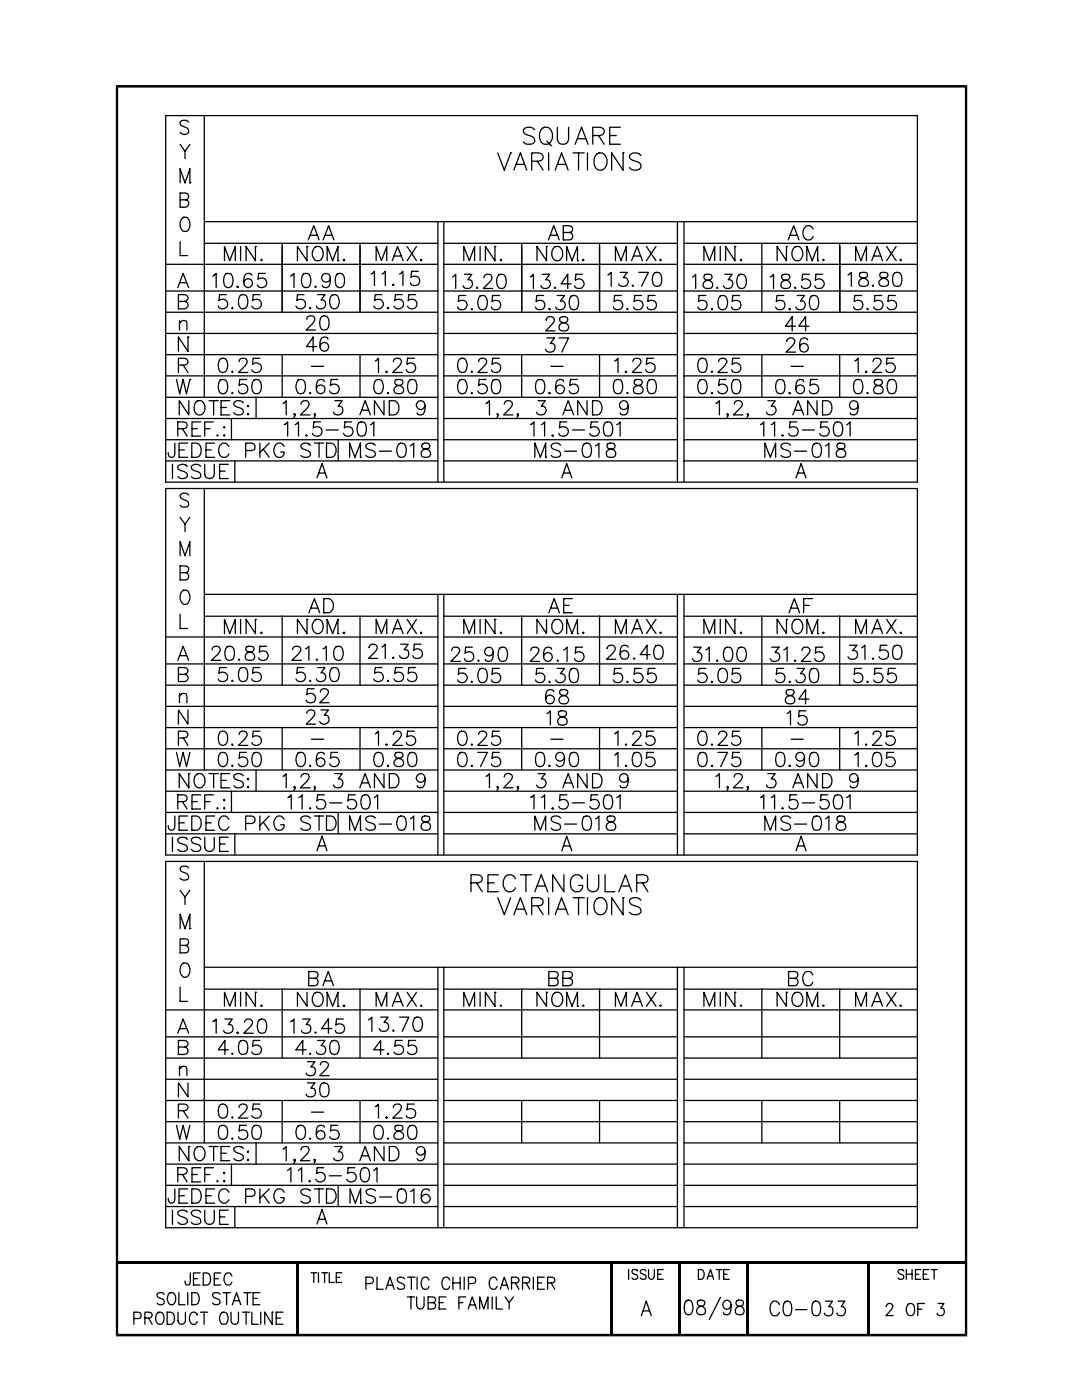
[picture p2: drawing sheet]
<svg xmlns="http://www.w3.org/2000/svg" width="216mm" height="279mm" viewBox="0 0 216 279" stroke-linecap="round" stroke-linejoin="round" font-family="sans-serif">
<g fill="none" stroke="#000" stroke-width=".25">
<path d="M33.1 23.1h149.9v73.1h-149.9zM35.9 28.8l1 1.4 1-1.4M35.9 39.9h1.1l.4-.1 .2-.5a.67 .67 0 0 0-.6-.8h-1.1v2.9h1.1a.75 .75 0 0 0 .7-.8 .75 .75 0 0 0-.7-.7M35.9 36.5v-2.8l1 2.8 1-2.8v2.8M36.9 30.2v1.5M37.6 24.4a1.08 1.08 0 0 0-1.7 0 .69 .69 0 0 0 .5 .8l.8 .3a.71 .71 0 0 1 .2 1.2 1.06 1.06 0 0 1-1.5-.3M37.9 36.5h.1M40.8 23.1v56.2M99.3 30.5l1.3 3.5 1.3-3.5M101.9 30.5h.1M102.5 34l1.3-3.5 1.3 3.5M103 32.8h1.6"/>
<path d="M106.1 32.2h1.4l.5-.2a.79 .79 0 0 0 0-1.3l-.5-.2h-1.4v3.5M106.7 25.9a1.43 1.43 0 0 0-2.3 0 .82 .82 0 0 0 .7 1l.9 .3a.81 .81 0 0 1 .7 .9 .81 .81 0 0 1-.8 .7l-1.2-.1-.3-.4M107.2 32.2l1.2 1.8M108.3 25.6a1.29 1.29 0 0 1 1.9 1.1 1.5 1.5 0 0 1-.3 1.6 1.5 1.5 0 0 1-1.6 .4 2.11 2.11 0 0 1 0-3.1zM109.1 28.2l1 .9M109.5 30.5v3.5M110.8 34l1.3-3.5 1.3 3.5M111.2 25.4v2.5a1.14 1.14 0 0 0 1.1 .9 1.14 1.14 0 0 0 1.2-.9v-2.5M111.3 32.8h1.6M114.3 30.5h2.3M114.8 28.8l1.2-3.4 1.3 3.4M115.2 27.7h1.6"/>
<path d="M115.4 30.5v3.5M117.2 30.5v3.5M118.3 27.1h1.5a.86 .86 0 0 0 .8-1l-.4-.5-.4-.2h-1.5v3.4M119.2 30.7a1.31 1.31 0 0 1 1.9 1.1 1.6 1.6 0 0 1-1.6 2.2 2.01 2.01 0 0 1-.3-3.3zM119.4 27.1l1.2 1.7M121.7 27.1h1.3M123.8 25.4h-2.1v3.4h2.1M124.3 30.5h.1M124.3 30.5v3.5l-2.3-3.5v3.5M127.9 31a1.47 1.47 0 0 0-2.3 0 .9 .9 0 0 0 .7 1l.9 .3a.84 .84 0 0 1 .7 .6 .84 .84 0 0 1-.3 .9 1.52 1.52 0 0 1-2-.4M33.1 58.1h54.3M33.1 52.7h54.3"/>
<path d="M35.5 57.4l1-2.8 1.1 2.8M35.9 56.4h1.3M35.9 48.2v2.8h1.5M36.4 43.5l.8-.2a1.72 1.72 0 0 1 0 2.9 1.37 1.37 0 0 1-1.1-2.2zM40.8 44.2h142.2M40.8 48.6h46.6M42.5 55.1l.6-.5v2.8M44.8 52v-2.8l1 2.8 1.1-2.8v2.8M45 54.7a.93 .93 0 0 1 1.4 .4 2.38 2.38 0 0 1-.3 2.1 .88 .88 0 0 1-1.4-.3 2.45 2.45 0 0 1 .3-2.2zM45.2 58.8h-1.4l-.1 1.2a.99 .99 0 0 1 1.5 0 .99 .99 0 0 1-.2 1.5 .99 .99 0 0 1-1.4-.4M47.5 57.1l-.2 .1 .2 .2 .1-.2M48 58.9a.93 .93 0 0 1 1.3 .5 2.38 2.38 0 0 1-.2 2.1 .88 .88 0 0 1-1.4-.4 2.49 2.49 0 0 1 .3-2.2z"/>
<path d="M48 49.2v2.8M50.2 54.9a.82 .82 0 0 0-1.1-.2 2.48 2.48 0 0 0-.3 2.3 .87 .87 0 0 0 1.4 .1 .87 .87 0 0 0-.3-1.4 .87 .87 0 0 0-1.3 .7M51 49.2h.1M51 49.2v2.8l-1.9-2.8v2.8M51.9 58.8h-1.4l-.1 1.2a1.01 1.01 0 0 1 1.5 0 1.01 1.01 0 0 1-.2 1.5 1.01 1.01 0 0 1-1.5-.4M52.2 51.7l-.2 .2 .2 .1 .1-.1M53 54.6h-1.4l-.1 1.2a1 1 0 0 1 1.5-.1 1 1 0 0 1-.2 1.5 1 1 0 0 1-1.4-.3M56.3 48.6v13.7M58 55.1l.7-.5v2.8M60.5 54.7a.93 .93 0 0 1 1.4 .4 2.38 2.38 0 0 1-.3 2.1 .88 .88 0 0 1-1.3-.3 2.45 2.45 0 0 1 .2-2.2zM60.7 58.8h-1.3l-.2 1.2a1 1 0 0 1 1.5 0 1 1 0 0 1-.2 1.5 1 1 0 0 1-1.4-.4M61.3 49.2h.1"/>
<path d="M61.3 49.2v2.8l-1.9-2.8v2.8M61.5 47.9l1.1-2.9 1.1 2.9M61.9 46.9h1.4M62.9 49.3a1.08 1.08 0 0 1 1.6 1 1.24 1.24 0 0 1-.3 1.3 1.24 1.24 0 0 1-1.3 .3 1.73 1.73 0 0 1 0-2.6zM62.9 57.1l-.1 .1 .1 .2 .2-.2M63.4 58.8h1.5l-.8 1.1a.94 .94 0 0 1 .8 1.3 .94 .94 0 0 1-1.5 .3l-.3-.4M64.5 47.9l1.1-2.9 1 2.9M64.9 46.9h1.3M65.3 52v-2.8l1.1 2.8 1-2.8v2.8M65.9 55.5a.87 .87 0 0 1-1.2 .7 .87 .87 0 0 1-.3-1.4 .87 .87 0 0 1 1.4 .1 2.65 2.65 0 0 1-.3 2.3 .8 .8 0 0 1-1.2-.2M66.2 58.9a.88 .88 0 0 1 1.3 .5 2.08 2.08 0 0 1-.2 2.1 .88 .88 0 0 1-1.4-.4 2.33 2.33 0 0 1 .3-2.2zM67.3 54.7a.93 .93 0 0 1 1.3 .4 2.23 2.23 0 0 1-.3 2.1 .84 .84 0 0 1-1.3-.3 2.45 2.45 0 0 1 .3-2.2z"/>
<path d="M67.4 52h.1M68.7 51.7l-.2 .2 .2 .1 .1-.1M71.8 48.6v13.7M74 54.7l.7-.6v2.9M75.1 52v-2.8l1 2.8 1.1-2.8v2.8M76.2 58.8h-1.3l-.2 1.2a1.01 1.01 0 0 1 1.5 0 1.01 1.01 0 0 1-.1 1.5 1.01 1.01 0 0 1-1.5-.4M76.2 54.7l.7-.6v2.9M78.3 52l1-2.8 1.1 2.8M78.5 56.7l-.1 .2 .1 .1 .1-.1M78.7 51.1h1.3M79.7 54.7l.7-.6v2.9M80.3 58.8h-1.4l-.1 1.2a1 1 0 0 1 1.5 0 1 1 0 0 1-.2 1.5 1 1 0 0 1-1.5-.4"/>
<path d="M81.2 49.2l1.9 2.8M82.9 58.8h-1.3l-.2 1.2a.99 .99 0 0 1 1.5 0 .99 .99 0 0 1-.1 1.5 .99 .99 0 0 1-1.5-.4M83.1 49.2l-1.9 2.8M83.5 54.1h-1.4l-.1 1.3a.99 .99 0 0 1 1.5-.1 .99 .99 0 0 1-.2 1.5 .99 .99 0 0 1-1.4-.4M84 51.7l-.1 .2 .1 .1 .2-.1M87.4 44.2v52M88.6 58.1h46.6M88.6 52.7h46.6M88.6 44.2v52M88.6 48.6h46.6M90.3 55.3l.6-.6v2.9M92.5 52v-2.8l1.1 2.8 1.1-2.8v2.8"/>
<path d="M92.7 54.7h1.4l-.8 1.1a.9 .9 0 0 1 1 1.1 .9 .9 0 0 1-1.3 .7l-.3-.2-.3-.4M92.9 59h-1.3l-.2 1.2a1.02 1.02 0 0 1 1.5-.1 1.02 1.02 0 0 1 0 1.5 1.02 1.02 0 0 1-1.5 0l-.1-.3M95.2 57.3l-.1 .1 .1 .2 .1-.2M95.8 59.1a.93 .93 0 0 1 1.3 .4 2.33 2.33 0 0 1-.3 2.2 .88 .88 0 0 1-1.3-.4 2.17 2.17 0 0 1 .3-2.2zM95.8 49.2v2.8M96.6 55.4l.1-.4a.89 .89 0 0 1 1.2-.1 .85 .85 0 0 1-.1 1.3l-1.4 1.4h1.9M98.8 49.2h.1M98.8 49.2v2.8l-1.9-2.8v2.8M99.5 54.9a.93 .93 0 0 1 1.4 .4 2.33 2.33 0 0 1-.3 2.1 .93 .93 0 0 1-1.4-.4 2.33 2.33 0 0 1 .3-2.1zM99.7 59h-1.4l-.1 1.2a.99 .99 0 0 1 1.5 0 .99 .99 0 0 1-.2 1.4 .99 .99 0 0 1-1.5-.3M99.9 51.7l-.1 .2 .1 .1 .2-.1M104.1 48.6v13.7"/>
<path d="M105.8 55.3l.6-.6v2.9M108.2 54.7h1.5l-.8 1.1a.9 .9 0 0 1 .9 1.1 .9 .9 0 0 1-1.2 .7l-.4-.2-.3-.4M108.5 59h-1.4l-.1 1.2a.99 .99 0 0 1 1.5 0 .99 .99 0 0 1-.2 1.4 .99 .99 0 0 1-1.5-.3M109.1 49.2h.1M109.1 49.2v2.8l-2-2.8v2.8M109.4 47.9l1.1-2.9 1.1 2.9M109.9 46.9h1.3M110.7 49.3l.2-.1a1.43 1.43 0 0 1 1.3 .8 1.43 1.43 0 0 1-.2 1.6l-.3 .3a1.08 1.08 0 0 1-1.6-1 1.66 1.66 0 0 1 .6-1.6zM110.7 57.3l-.1 .1 .1 .2 .2-.2M111.2 59h1.4l-.8 1.1a.91 .91 0 0 1 1 1 .91 .91 0 0 1-1.3 .7l-.5-.2-.1-.3M112.4 46.4l1.6-.1a.66 .66 0 0 0 0-1.1l-.4-.2h-1.2v2.9h1.2a.75 .75 0 0 0 .7-.8 .75 .75 0 0 0-.7-.7M113.1 52v-2.8l1 2.8 1.1-2.8v2.8"/>
<path d="M114 59.1a.93 .93 0 0 1 1.3 .4 2.49 2.49 0 0 1-.2 2.2 .93 .93 0 0 1-1.4-.4 2.49 2.49 0 0 1 .3-2.2zM114 56.6h-2l1.3-1.9v2.9M115.2 52h.1M116.2 54.7h-1.3l-.1 1.3a1.01 1.01 0 0 1 1.5-.1 1.01 1.01 0 0 1-.2 1.5 1.01 1.01 0 0 1-1.5-.4M116.4 51.7l-.1 .2 .1 .1 .1-.1M119.6 48.6v13.7M121.3 54.9l.7-.5v2.8M122.8 52v-2.8l1.1 2.8 1.1-2.8v2.8M123.7 54.4h1.5l-.8 1a.91 .91 0 0 1 1 1 .91 .91 0 0 1-1.3 .8l-.5-.3-.2-.3M124 59h-1.4l-.1 1.2a.99 .99 0 0 1 1.5 0 .99 .99 0 0 1-.2 1.4 .99 .99 0 0 1-1.4-.3M126 52l1.1-2.8 1.1 2.8M126.3 56.9l-.1 .1 .1 .2 .1-.2"/>
<path d="M126.4 51.1h1.4M127.5 54.4h1.9l-1.4 2.8M128 59h-1.3l-.2 1.2a1.02 1.02 0 0 1 1.5-.1 1.02 1.02 0 0 1 0 1.5 1.02 1.02 0 0 1-1.5 0l-.1-.3M129 49.2l1.9 2.8M130.6 54.5a.92 .92 0 0 1 1.3 .4 2.45 2.45 0 0 1-.2 2.1 .95 .95 0 0 1-1.4-.4 2.29 2.29 0 0 1 .3-2.1zM130.7 59h-1.3l-.2 1.2a.99 .99 0 0 1 1.5 0 .99 .99 0 0 1-.1 1.4 .99 .99 0 0 1-1.5-.3M130.9 49.2l-1.9 2.8M131.8 51.7l-.1 .2 .1 .1 .2-.1M135.2 44.2v52M136.5 58.1h46.5M136.5 52.7h46.5M136.5 44.2v52"/>
<path d="M136.5 48.6h46.5M138.2 55.3l.6-.6v2.9M140.5 52v-2.8l1.1 2.8 1-2.8v2.8M140.6 54.9a.61 .61 0 0 0 .2 .9 1.17 1.17 0 0 1 1.4 1.2 .99 .99 0 0 1-1.1 .6 .99 .99 0 0 1-.8-1 1.3 1.3 0 0 1 1.3-.8 .6 .6 0 0 0 .3-.9l-.4-.2zM140.8 59h-1.3l-.1 1.2a.99 .99 0 0 1 1.5 0 .99 .99 0 0 1-.2 1.4 .99 .99 0 0 1-1.5-.3M143.1 57.3l-.1 .1 .1 .2 .2-.2M143.7 59.1a.93 .93 0 0 1 1.3 .4 2.33 2.33 0 0 1-.3 2.2 .93 .93 0 0 1-1.3-.4 2.33 2.33 0 0 1 .3-2.2zM143.7 49.2v2.8M144.6 54.7h1.5l-.8 1.1a.9 .9 0 0 1 .9 1.1 .9 .9 0 0 1-1.2 .7l-.4-.2-.2-.4M146.6 49.2h.1M146.6 49.2v2.8l-1.8-2.8v2.8M147.4 54.9a.93 .93 0 0 1 1.4 .4 2.33 2.33 0 0 1-.3 2.1 .93 .93 0 0 1-1.3-.4 2.33 2.33 0 0 1 .2-2.1z"/>
<path d="M147.6 59h-1.4l-.1 1.2a.99 .99 0 0 1 1.5 0 .99 .99 0 0 1-.2 1.4 .99 .99 0 0 1-1.4-.3M147.9 51.7l-.2 .2 .2 .1 .1-.1M152 48.6v13.7M153.7 55.3l.6-.6v2.9M156.1 54.9l-.1 .5a1.53 1.53 0 0 0 1.3 .7 .78 .78 0 0 1 .5 .8 .78 .78 0 0 1-.7 .7h-.6a.81 .81 0 0 1-.7-.9 .81 .81 0 0 1 .8-.7l.8-.3 .2-.5a1.06 1.06 0 0 0-1.5-.3zM156.4 59h-1.4l-.1 1.2a.99 .99 0 0 1 1.5 0 .99 .99 0 0 1-.2 1.4 .99 .99 0 0 1-1.4-.3M156.9 49.2h.1M156.9 49.2v2.8l-1.8-2.8v2.8M157.3 47.9l1.1-2.9 1 2.9M157.7 46.9h1.3M158.6 49.3l.2-.1a1.37 1.37 0 0 1 1.3 .7 1.37 1.37 0 0 1-.1 1.5 1.02 1.02 0 0 1-1.2 .6 1.02 1.02 0 0 1-.8-1.1 1.66 1.66 0 0 1 .6-1.6zM158.7 57.3l-.2 .1 .2 .2 .1-.2"/>
<path d="M159 59h1.5l-.8 1.1a.91 .91 0 0 1 1 1 .91 .91 0 0 1-1.2 .7l-.5-.1-.2-.4M161 52v-2.8l1.1 2.8 1.1-2.8v2.8M161.5 54.7h-1.4l-.1 1.3a.99 .99 0 0 1 1.5-.1 .99 .99 0 0 1-.2 1.5 .99 .99 0 0 1-1.4-.4M161.9 59.1a.93 .93 0 0 1 1.3 .4 2.49 2.49 0 0 1-.2 2.2 .93 .93 0 0 1-1.4-.4 2.49 2.49 0 0 1 .3-2.2zM162.3 45.7a1.05 1.05 0 0 0-1.2-.7 1.05 1.05 0 0 0-.9 1.1 1.24 1.24 0 0 0 .3 1.4 1.24 1.24 0 0 0 1.3 .3l.5-.6M163.2 52h.1M164.2 54.7h-1.4l-.1 1.3a1.01 1.01 0 0 1 1.5-.1 1.01 1.01 0 0 1-.2 1.5 1.01 1.01 0 0 1-1.4-.4M164.3 51.7l-.1 .2 .1 .1 .2-.1M167.6 48.6v13.7M169.2 54.9l.7-.5v2.8M170.7 52v-2.8l1.1 2.8 1.1-2.8v2.8M171.6 54.5a.56 .56 0 0 0 .3 .9 1.23 1.23 0 0 1 1.4 1.2l-.2 .3a1.14 1.14 0 0 1-1.7-.3 .93 .93 0 0 1 .8-1.1l.5-.1a.57 .57 0 0 0 .3-.9l-.4-.1z"/>
<path d="M171.9 59h-1.3l-.2 1.2a.99 .99 0 0 1 1.5 0 .99 .99 0 0 1-.1 1.4 .99 .99 0 0 1-1.5-.3M173.9 52l1.1-2.8 1.1 2.8M174.2 56.9l-.1 .1 .1 .2 .1-.2M174.4 51.1h1.3M175.7 54.5a.57 .57 0 0 0 .2 .9 1.23 1.23 0 0 1 1.4 1.2 1 1 0 0 1-1.1 .6 1 1 0 0 1-.8-1 1.46 1.46 0 0 1 1.3-.8 .53 .53 0 0 0 .5-.4 .53 .53 0 0 0-.2-.5l-.4-.1zM175.9 59h-1.3l-.1 1.2a.99 .99 0 0 1 1.4 0 .99 .99 0 0 1-.1 1.4 .99 .99 0 0 1-1.5-.3M176.9 49.2l1.9 2.8M178.5 54.5a.95 .95 0 0 1 1.3 .4 2.45 2.45 0 0 1-.2 2.1 .95 .95 0 0 1-1.4-.4 2.45 2.45 0 0 1 .3-2.1zM178.6 59h-1.3l-.1 1.2a1 1 0 0 1 1.5 0 1 1 0 0 1-.3 1.5 1 1 0 0 1-1.4-.4M178.8 49.2l-1.9 2.8M179.7 51.7l-.1 .2 .1 .1 .2-.1M33.1 70.8h54.3"/>
<path d="M33.1 66.5h54.3M33.1 79.3h54.3M33.1 75h54.3M33.1 62.3h54.3M35.2 75.7l.7 2.9 .6-2.9 .7 2.9 .7-2.9M35.6 60.2h1.2a.7 .7 0 0 0 .5-1.1l-.5-.3h-1.2v2.8h1.2a.74 .74 0 0 0 .7-.7 .74 .74 0 0 0-.7-.7M35.6 72.9h1.2a.68 .68 0 0 0 .6-.4 .68 .68 0 0 0-.1-.7l-.5-.3h-1.2v2.8M35.8 64.5l.7-.5 .7 .1 .1 1.8M35.8 64v1.9M36.5 72.9l1 1.4M37.5 67.3h.1M37.5 67.3v2.8l-1.9-2.8v2.8"/>
<path d="M37.7 80v2.8l-1.9-2.8v2.8M37.9 75.7h.1M41.7 80h1.9M42.6 80v2.8M43.9 71.6a.93 .93 0 0 1 1.4 .5 2.33 2.33 0 0 1-.3 2.1 .89 .89 0 0 1-1.3-.4 2.49 2.49 0 0 1 .2-2.2zM43.9 75.9a.93 .93 0 0 1 1.4 .4 2.33 2.33 0 0 1-.3 2.1 .89 .89 0 0 1-1.3-.4 2.49 2.49 0 0 1 .2-2.1zM45.8 80h-1.7v2.8h1.7M46.4 61.3l-.2 .2 .2 .1 .1-.1M46.4 74l-.2 .2 .2 .1 .1-.1M46.4 78.3l-.2 .1 .2 .2 .1-.2M47.7 72.2a.65 .65 0 0 1 .6-.7h.5a.81 .81 0 0 1 .5 .7 .81 .81 0 0 1-.4 .8l-1.3 1.3h1.8M49.2 75.7h-1.4l-.1 1.3a.99 .99 0 0 1 1.5-.1 .99 .99 0 0 1-.2 1.5 .99 .99 0 0 1-1.4-.4"/>
<path d="M50.7 75.9a.93 .93 0 0 1 1.3 .4 2.33 2.33 0 0 1-.3 2.1 .93 .93 0 0 1-1.3-.4 2.33 2.33 0 0 1 .3-2.1zM51.1 79.3v4.2M51.9 71.5h-1.4l-.1 1.2a1.01 1.01 0 0 1 1.5 0 1.01 1.01 0 0 1-.2 1.5 1.01 1.01 0 0 1-1.5-.4M56.3 70.8v8.5M59.5 75.9a.93 .93 0 0 1 1.3 .4 2.33 2.33 0 0 1-.3 2.1 .88 .88 0 0 1-1.3-.4 2.17 2.17 0 0 1 .3-2.1zM61.2 63.7a.65 .65 0 0 1 .6-.7h.5a.68 .68 0 0 1 .4 1.1l-1.6 1.8h1.8M61.9 61.3l-.1 .2 .1 .1 .1-.1M61.9 78.3l-.1 .1 .1 .2 .1-.2M62.1 73.1h2.5M63.2 69.2h-2l1.3-1.9v2.8M64.2 63.2a.93 .93 0 0 1 1.3 .4 2.33 2.33 0 0 1-.3 2.1 .89 .89 0 0 1-1.3-.4 2.49 2.49 0 0 1 .3-2.1zM64.7 76.2a.85 .85 0 0 0-1.2-.3 2.34 2.34 0 0 0 0 2.5 .87 .87 0 0 0 1.3-.3 .87 .87 0 0 0-.6-1.2 .87 .87 0 0 0-1.1 .7"/>
<path d="M65.4 67.7a.79 .79 0 0 0-1.1-.3 2.15 2.15 0 0 0 0 2.6 .87 .87 0 0 0 1.2-.4 .87 .87 0 0 0-.6-1.2 .87 .87 0 0 0-1.1 .8M66.8 80h1.5l-.8 1.1a.9 .9 0 0 1 .9 1 .9 .9 0 0 1-1.2 .7l-.4-.1-.3-.4M67.4 75.7h-1.3l-.2 1.3a1.01 1.01 0 0 1 1.5-.1 1.01 1.01 0 0 1-.1 1.5 1.01 1.01 0 0 1-1.5-.4M71.8 70.8v8.5M74.9 72.1l.6-.6v2.8M75 75.9a.88 .88 0 0 1 1.3 .4 2.17 2.17 0 0 1-.2 2.1 .93 .93 0 0 1-1.4-.4 2.33 2.33 0 0 1 .3-2.1zM76.6 80v2.8l-1.9-2.8v2.8M77.2 74l-.2 .2 .2 .1 .1-.1M77.4 61.3l-.1 .2 .1 .1 .2-.1M77.4 78.3l-.1 .1 .1 .2 .2-.2M77.7 80h1a1.52 1.52 0 0 1 .9 1.4 1.52 1.52 0 0 1-.9 1.4h-1zM78.5 72.2a.65 .65 0 0 1 .5-.7h.6a.82 .82 0 0 1 .5 .7 .82 .82 0 0 1-.4 .8l-1.3 1.3h1.9"/>
<path d="M78.9 75.9a.61 .61 0 0 0 .3 .9 1.17 1.17 0 0 1 1.3 1.2 .99 .99 0 0 1-1.1 .6 .99 .99 0 0 1-.8-1 1.3 1.3 0 0 1 1.4-.8 .6 .6 0 0 0 .3-.9l-.5-.2zM81.7 75.9a.89 .89 0 0 1 1.4 .4 2.49 2.49 0 0 1-.3 2.1 .93 .93 0 0 1-1.4-.4 2.33 2.33 0 0 1 .3-2.1zM82.7 71.5h-1.4l-.1 1.2a.99 .99 0 0 1 1.5 0 .99 .99 0 0 1-.2 1.5 .99 .99 0 0 1-1.4-.4M88.6 70.8h46.6M88.6 66.5h46.6M88.6 79.3h46.6M88.6 75h46.6M88.6 62.3h46.6M91.7 71.6a.88 .88 0 0 1 1.3 .5 2.17 2.17 0 0 1-.2 2.1 .93 .93 0 0 1-1.4-.4 2.33 2.33 0 0 1 .3-2.2zM91.7 75.9a.88 .88 0 0 1 1.3 .4 2.17 2.17 0 0 1-.2 2.1 .93 .93 0 0 1-1.4-.4 2.33 2.33 0 0 1 .3-2.1zM94.1 61.6l-.1 .1 .1 .1 .2-.1M94.1 74l-.1 .2 .1 .1 .2-.1"/>
<path d="M94.1 78.3l-.1 .1 .1 .2 .2-.2M95.5 72.2a.66 .66 0 0 1 .5-.7h.6a.69 .69 0 0 1 .4 1.1l-1.7 1.7h1.9M97 75.7h-1.4l-.1 1.3a1 1 0 0 1 1.5 0 1 1 0 0 1-.2 1.5 1 1 0 0 1-1.5-.5M98.4 75.9a.93 .93 0 0 1 1.4 .4 2.49 2.49 0 0 1-.3 2.1 .93 .93 0 0 1-1.3-.4 2.49 2.49 0 0 1 .2-2.1zM99.7 71.5h-1.4l-.1 1.2a.99 .99 0 0 1 1.5 0 .99 .99 0 0 1-.2 1.5 .99 .99 0 0 1-1.5-.4M104.1 70.8v8.5M107.2 75.9a.93 .93 0 0 1 1.4 .4 2.49 2.49 0 0 1-.3 2.1 .93 .93 0 0 1-1.3-.4 2.49 2.49 0 0 1 .2-2.1zM107.4 80h1.4l-.8 1.1a.91 .91 0 0 1 1 1 .91 .91 0 0 1-1.3 .7l-.5-.3-.1-.2M109 63.8v.1l.1-.4 .4-.3h.6a.72 .72 0 0 1 .4 1.1l-1.6 1.7h1.8M109.1 67.4h1.5l-.8 1.1a.9 .9 0 0 1 1 1.1 .9 .9 0 0 1-1.3 .7l-.4-.2-.2-.4M109.7 61.6l-.2 .1 .2 .1 .1-.1M109.7 78.3l-.2 .1 .2 .2 .1-.2"/>
<path d="M109.9 73.1h2.5M111.5 67.4h2l-1.4 2.9M111.8 63.4a.57 .57 0 0 0 .3 .9 1.17 1.17 0 0 1 1.4 1.2l-.2 .3a1.11 1.11 0 0 1-1.8-.3 .87 .87 0 0 1 .9-1.1l.5-.1a.58 .58 0 0 0 .3-.9l-.4-.2zM112.5 76.2a.79 .79 0 0 0-1.2-.3 2.15 2.15 0 0 0 0 2.5 .89 .89 0 0 0 1.3-.4 .89 .89 0 0 0-.6-1.2 .89 .89 0 0 0-1.1 .8M115.2 75.7h-1.4l-.1 1.3a.99 .99 0 0 1 1.5-.1 .99 .99 0 0 1-.2 1.5 .99 .99 0 0 1-1.4-.4M117.1 80v2.8l-1.8-2.8v2.8M118.2 80h1a1.55 1.55 0 0 1 .6 2.4l-.2 .3-.4 .1h-1zM119.6 70.8v8.5M122.6 72.1l.7-.6v2.8M122.8 75.9a.93 .93 0 0 1 1.3 .4 2.49 2.49 0 0 1-.2 2.1 .93 .93 0 0 1-1.4-.4 2.49 2.49 0 0 1 .3-2.1zM124.9 74l-.1 .2 .1 .1 .2-.1M125.2 61.6l-.1 .1 .1 .1 .1-.1"/>
<path d="M125.2 78.3l-.1 .1 .1 .2 .1-.2M126.3 72.2a.65 .65 0 0 1 .5-.7h.5a.69 .69 0 0 1 .5 1.1l-1.6 1.7h1.8M126.7 75.9a.6 .6 0 0 0 .3 .9 1.17 1.17 0 0 1 1.3 1.2l-.2 .3a1.11 1.11 0 0 1-1.7-.3 .87 .87 0 0 1 .8-1l.6-.2a.61 .61 0 0 0 .2-.9l-.4-.2zM129.5 75.9a.93 .93 0 0 1 1.4 .4 2.49 2.49 0 0 1-.3 2.1 .93 .93 0 0 1-1.4-.4 2.49 2.49 0 0 1 .3-2.1zM130.4 71.5h-1.3l-.2 1.2a1.01 1.01 0 0 1 1.6 0 1.01 1.01 0 0 1-.2 1.5 1.01 1.01 0 0 1-1.5-.4M136.5 70.8h46.5M136.5 66.5h46.5M136.5 79.3h46.5M136.5 75h46.5M136.5 62.3h46.5M139.7 71.6a.89 .89 0 0 1 1.3 .5 2.49 2.49 0 0 1-.3 2.1 .93 .93 0 0 1-1.3-.4 2.33 2.33 0 0 1 .3-2.2zM139.7 75.9a.89 .89 0 0 1 1.3 .4 2.49 2.49 0 0 1-.3 2.1 .93 .93 0 0 1-1.3-.4 2.33 2.33 0 0 1 .3-2.1z"/>
<path d="M142.1 61.6l-.2 .1 .2 .1 .1-.1M142.1 74l-.2 .2 .2 .1 .1-.1M142.1 78.3l-.2 .1 .2 .2 .1-.2M143.4 72.2l.3-.6 .8-.1a.7 .7 0 0 1 .4 1.1l-1.6 1.7h1.9M144.9 75.7h-1.3l-.2 1.3a1.01 1.01 0 0 1 1.5-.1 1.01 1.01 0 0 1-.2 1.5 1.01 1.01 0 0 1-1.4-.4M146.3 75.9a.93 .93 0 0 1 1.4 .4 2.49 2.49 0 0 1-.3 2.1 .93 .93 0 0 1-1.3-.4 2.49 2.49 0 0 1 .2-2.1zM147.6 71.5h-1.4l-.1 1.2a.99 .99 0 0 1 1.5 0 .99 .99 0 0 1-.2 1.5 .99 .99 0 0 1-1.4-.4M152 70.8v8.5M153.2 80h1.5l-.8 1.1a.91 .91 0 0 1 1 1 .91 .91 0 0 1-1.3 .7l-.4-.1-.2-.4M155.2 75.9a.93 .93 0 0 1 1.3 .4 2.49 2.49 0 0 1-.2 2.1 .93 .93 0 0 1-1.4-.4 2.49 2.49 0 0 1 .3-2.1zM157 68v.1v-.1a.95 .95 0 0 1 1.1-.6 .82 .82 0 0 1 .5 .7 .82 .82 0 0 1-.4 .8l-1.4 1.4h1.9M157.6 61.6l-.2 .1 .2 .1 .1-.1"/>
<path d="M157.6 78.3l-.2 .1 .2 .2 .1-.2M157.9 73.1h2.4M158.7 65.1h-2l1.4-1.9v2.8M160.4 76.2a.79 .79 0 0 0-1.2-.3 2.15 2.15 0 0 0 0 2.5 .87 .87 0 0 0 1.3-.4 .87 .87 0 0 0-.6-1.2 .87 .87 0 0 0-1.1 .8M161.2 67.9a.8 .8 0 0 0-.8-.5 .8 .8 0 0 0-.7 .6 2.13 2.13 0 0 0 .2 2.1 .87 .87 0 0 0 1.3-.3 .87 .87 0 0 0-.6-1.2 .87 .87 0 0 0-1 .7M161.4 65.1h-2l1.3-1.9v2.8M163 80v2.8l-1.8-2.8v2.8M163.1 75.7h-1.3l-.2 1.3a.99 .99 0 0 1 1.5-.1 .99 .99 0 0 1-.2 1.5 .99 .99 0 0 1-1.4-.4M164.1 80h1a1.52 1.52 0 0 1 .9 1.4 1.52 1.52 0 0 1-.9 1.4h-1zM167.6 70.8v8.5M170.6 72.1l.6-.6v2.8M170.7 75.9a.93 .93 0 0 1 1.3 .4 2.49 2.49 0 0 1-.2 2.1 .93 .93 0 0 1-1.4-.4 2.49 2.49 0 0 1 .3-2.1z"/>
<path d="M172.8 74l-.1 .2 .1 .1 .2-.1M173.1 61.6l-.1 .1 .1 .1 .2-.1M173.1 78.3l-.1 .1 .1 .2 .2-.2M174.2 72.2a.66 .66 0 0 1 .5-.7h.6a.69 .69 0 0 1 .4 1.1l-1.6 1.7h1.8M174.6 75.9a.6 .6 0 0 0 .3 .9 1.11 1.11 0 0 1 1.3 1.2l-.1 .3a1.11 1.11 0 0 1-1.8-.3 .87 .87 0 0 1 .8-1l.6-.2a.61 .61 0 0 0 .2-.9l-.3-.2zM177.4 75.9a.93 .93 0 0 1 1.4 .4 2.33 2.33 0 0 1-.3 2.1 .89 .89 0 0 1-1.3-.4 2.17 2.17 0 0 1 .2-2.1zM178.4 71.5h-1.4l-.1 1.2a1.01 1.01 0 0 1 1.5 0 1.01 1.01 0 0 1-.2 1.5 1.01 1.01 0 0 1-1.5-.4M33.1 92h54.3M33.1 87.8h54.3M33.1 83.5h54.3M33.1 97.5h149.9v73.1h-149.9zM34.4 92.7v2.8"/>
<path d="M34.9 88.4v2.2l-.1 .4a.65 .65 0 0 1-1.1 0l-.1-.7M35.5 85.6l1.6-.2a.7 .7 0 0 0 0-1.1l-1.6-.1v2.8M35.7 89.8h1.1M36.4 85.6l.9 1.4M37.4 93.1a1.23 1.23 0 0 0-1.9 0 .68 .68 0 0 0 .5 .8 1.56 1.56 0 0 1 1.4 .8v.4a1.31 1.31 0 0 1-1.9 0M37.5 88.4h-1.8v2.9h1.8M37.6 98.8a1.08 1.08 0 0 0-1.7 0 .69 .69 0 0 0 .5 .8l.8 .3a.71 .71 0 0 1 .2 1.2 1.18 1.18 0 0 1-1.5-.3M38.3 88.4h.9a1.52 1.52 0 0 1 1 1.5 1.52 1.52 0 0 1-1 1.4h-.9zM38.3 85.6h1.1M39.3 80.1l.2-.1a1.43 1.43 0 0 1 1.4 .8 1.43 1.43 0 0 1-.3 1.6l-.3 .3a1.08 1.08 0 0 1-1.6-1 1.69 1.69 0 0 1 .6-1.6zM40 84.2h-1.7v2.8h1.7M40 93.1a1.19 1.19 0 0 0-1.8 0 .69 .69 0 0 0 .5 .8l.8 .2a.72 .72 0 0 1 .3 1.3 1.35 1.35 0 0 1-1.6-.3"/>
<path d="M40.8 97.5v56.2M40.9 92.7v2a.96 .96 0 0 0 .9 .8 .96 .96 0 0 0 1-.8v-2M40.9 85.6h1M41.1 89.8h1.1M42.6 84.2h-1.7v2.8M42.8 88.4h-1.7v2.9h1.7M43.4 86.8l-.1 .1 .1 .1 .1-.1M43.8 94h1.1M44.1 81.3h1.1M44.6 85.3l.1-.1 .2 .1-.2 .1zM44.6 86.9l.1-.1 .2 .1-.2 .1zM45.6 92.7h-1.8v2.8h1.8"/>
<path d="M45.7 89.1a1.05 1.05 0 0 0-1.2-.7 1.05 1.05 0 0 0-.9 1.1 1.22 1.22 0 0 0 .3 1.4 1.22 1.22 0 0 0 1.4 .2l.4-.5M46.2 83.5v4.3M46.9 92v4.2M48.6 80.4a1.23 1.23 0 0 0-1.9 0 .74 .74 0 0 0 .5 .8l.8 .2a.69 .69 0 0 1 .5 .6 .69 .69 0 0 1-.2 .7 1.28 1.28 0 0 1-1.6-.3M49 89.9l1.6-.1a.77 .77 0 0 0 .3-.8 .77 .77 0 0 0-.7-.6h-1.2v2.9M49.4 82.7l.1-.2 .1 .2-.1 .1zM49.5 80.9l.1 .2-.1 .1-.1-.1zM51.9 88.4v2.9M52.5 89.7l1.2 1.6M53.7 88.4l-1.8 1.9M56.5 80.5l.6-.5v2.8M56.7 89.1a.97 .97 0 0 0-.9-.7 .97 .97 0 0 0-1 .7 1.29 1.29 0 0 0 0 1.6 1.29 1.29 0 0 0 1.5 .4l.3-.2 .1-.7h-.7"/>
<path d="M56.7 84.8l.7-.6v2.8M58.9 82.7l-.1 .1-.2-.1 .2-.2a.51 .51 0 0 1-.2 .9M58.9 84.8l.7-.6v2.8M60.1 80.6l.3-.5 .8-.1a.82 .82 0 0 1 .5 .7 .82 .82 0 0 1-.4 .7l-1.4 1.4h1.9M61.2 86.8l-.2 .1 .2 .1 .1-.1M61.9 88.9a1.23 1.23 0 0 0-1.9 0 .77 .77 0 0 0 .6 .8l.8 .2a.69 .69 0 0 1 .5 .5 .69 .69 0 0 1-.3 .7 1.35 1.35 0 0 1-1.6-.2M62.7 88.4h1.9M62.9 82.7l-.1 .1-.1-.1 .1-.2a.54 .54 0 0 1-.1 .9M63.2 95.4l1.1-2.9 .9 2.9M63.6 94.4h1.3M63.7 88.4v2.9M64 84.2h-1.3l-.2 1.2a1.01 1.01 0 0 1 1.5 0 1.01 1.01 0 0 1-.2 1.5 1.04 1.04 0 0 1-1.4-.4"/>
<path d="M65.1 85.8h2.4M65.2 88.4h.9a1.5 1.5 0 0 1 1 1.5 1.5 1.5 0 0 1-1 1.4h-.9zM67.5 87.8v4.2M69.8 91.3v-2.9l1 2.9 1.1-2.9v2.9M70.2 84.2h-1.4l-.1 1.2a1 1 0 0 1 1.5 0 1 1 0 0 1-.2 1.5 1 1 0 0 1-1.5-.4M71.6 84.3a.93 .93 0 0 1 1.4 .5 2.49 2.49 0 0 1-.3 2.1 .93 .93 0 0 1-1.3-.4 2.49 2.49 0 0 1 .2-2.2zM71.8 82.8l1.1-2.8 1 2.8M71.9 91.3h.1M72.2 81.9h1.3M73.9 84.8l.7-.6v2.8M74.9 88.9a1.23 1.23 0 0 0-1.9 0 .68 .68 0 0 0 .5 .8l.8 .2a.69 .69 0 0 1 .6 .5 .69 .69 0 0 1-.3 .7 1.35 1.35 0 0 1-1.6-.2M75.7 90h2.4"/>
<path d="M79.6 88.6a.88 .88 0 0 1 1.3 .4 2.33 2.33 0 0 1-.3 2.1 .88 .88 0 0 1-1.3-.4 2.08 2.08 0 0 1 .3-2.1zM81.9 89l.6-.6v2.9M84.3 88.6a.58 .58 0 0 0 .2 .9 1.21 1.21 0 0 1 1.4 .8l-.1 .7a1.11 1.11 0 0 1-1.8-.3 .87 .87 0 0 1 .8-1l.5-.2a.57 .57 0 0 0 .3-.9l-.4-.2zM84.8 80.9a.89 .89 0 0 1-1.1 .9 .89 .89 0 0 1-.5-1.4 .89 .89 0 0 1 1.5 0 2.36 2.36 0 0 1-.3 2.3 .79 .79 0 0 1-1.2-.3M88.6 92h46.6M88.6 87.8h46.6M88.6 83.5h46.6M97 80.5l.7-.5v2.8M99.4 82.7l-.1 .1-.2-.1 .2-.2a.54 .54 0 0 1-.2 .9M100.6 80.6l.3-.5 .8-.1a.72 .72 0 0 1 .4 1.1l-1.6 1.7h1.9M103.4 82.7l-.1 .1-.1-.1 .1-.2a.54 .54 0 0 1-.1 .9M105.9 84.8l.7-.6v2.8"/>
<path d="M106.7 91.3v-2.9l1.1 2.9 1.1-2.9v2.9M108 84.8l.7-.6v2.8M108.9 91.3h.1M110.3 86.8l-.1 .1 .1 .1 .1-.1M111.8 88.9a1.03 1.03 0 0 0-1-.5 1.03 1.03 0 0 0-.8 .7l.2 .4 1.1 .4a.71 .71 0 0 1 .3 1.2 1.31 1.31 0 0 1-1.6-.2M112.1 95.4l1-2.9 1 2.9M112.3 82.8l1.1-2.8 1.1 2.8M112.5 94.4h1.2M112.6 90h2.5M112.7 81.9h1.3M113.1 84.2h-1.3l-.2 1.2a1.02 1.02 0 0 1 1.5 0 1.02 1.02 0 0 1 0 1.4 1.02 1.02 0 0 1-1.5 0l-.1-.3M114.2 85.8h2.4"/>
<path d="M116.5 88.6a.88 .88 0 0 1 1.4 .4 2.49 2.49 0 0 1-.3 2.1 .93 .93 0 0 1-1.3-.4 2.38 2.38 0 0 1 .2-2.1zM118.8 89l.7-.6v2.9M119.3 84.2h-1.3l-.2 1.2a1.02 1.02 0 0 1 1.5 0 1.02 1.02 0 0 1 0 1.4 1.02 1.02 0 0 1-1.5 0l-.1-.3M120.8 84.3a.93 .93 0 0 1 1.3 .5 2.49 2.49 0 0 1-.2 2.1 .93 .93 0 0 1-1.4-.4 2.49 2.49 0 0 1 .3-2.2zM121.2 88.6a.57 .57 0 0 0 .3 .9 1.11 1.11 0 0 1 1.4 1.2l-.2 .3a1.11 1.11 0 0 1-1.7-.3 .87 .87 0 0 1 .8-1l.5-.2a.58 .58 0 0 0 .3-.9l-.4-.2zM123.1 84.8l.6-.6v2.8M125.3 80.9a.87 .87 0 0 1-1.1 .8 .87 .87 0 0 1-.4-1.4 .87 .87 0 0 1 1.4 .1 2.7 2.7 0 0 1-.2 2.3 .85 .85 0 0 1-1.3-.3M136.5 92h46.5M136.5 87.8h46.5M136.5 83.5h46.5M142.9 80.5l.7-.5v2.8M145.3 82.7l-.1 .1-.2-.1 .2-.2a.54 .54 0 0 1-.2 .9"/>
<path d="M146.5 80.6l.3-.5 .8-.1a.72 .72 0 0 1 .4 1.1l-1.7 1.7h2M149.3 82.7l-.1 .1-.1-.1 .1-.2a.54 .54 0 0 1-.1 .9M151.8 84.8l.6-.6v2.8M152.6 91.3v-2.9l1.1 2.9 1.1-2.9v2.9M153.9 84.8l.7-.6v2.8M156.2 86.8l-.2 .1 .2 .1 .1-.1M157.7 88.9a1.23 1.23 0 0 0-1.9 0 .77 .77 0 0 0 .6 .8l.8 .2a.71 .71 0 0 1 .3 1.2 1.39 1.39 0 0 1-1.7-.2M158.2 82.8l1.1-2.8 1.1 2.8M158.5 90h2.5M158.6 81.9h1.3M158.8 95.4l1.1-2.9 .9 2.9M159 84.2h-1.4l-.1 1.2a.99 .99 0 0 1 1.5 0 .99 .99 0 0 1-.2 1.5 .99 .99 0 0 1-1.4-.4"/>
<path d="M159.2 94.4h1.2M160.1 85.8h2.4M162.4 88.6a.88 .88 0 0 1 1.4 .4 2.49 2.49 0 0 1-.3 2.1 .93 .93 0 0 1-1.3-.4 2.38 2.38 0 0 1 .2-2.1zM164.7 89l.7-.6v2.9M165.2 84.2h-1.4l-.1 1.2a1.02 1.02 0 0 1 1.5 0 1.02 1.02 0 0 1 0 1.4 1.02 1.02 0 0 1-1.5 0l-.1-.3M166.7 84.3a.93 .93 0 0 1 1.3 .5 2.49 2.49 0 0 1-.2 2.1 .93 .93 0 0 1-1.4-.4 2.49 2.49 0 0 1 .3-2.2zM167.1 88.6a.57 .57 0 0 0 .3 .9 1.11 1.11 0 0 1 1.3 1.2l-.1 .3a1.11 1.11 0 0 1-1.7-.3 .87 .87 0 0 1 .8-1l.5-.2a.58 .58 0 0 0 .3-.9l-.4-.2zM169 84.8l.6-.6v2.8M171.2 80.9a.87 .87 0 0 1-1.2 .8 .87 .87 0 0 1-.3-1.4 .87 .87 0 0 1 1.4 .1 2.53 2.53 0 0 1-.3 2.3 .81 .81 0 0 1-1.2-.3M35.9 114.3h1.1a.71 .71 0 0 0 .6-.5 .71 .71 0 0 0-.2-.7l-1.5-.2v2.8l1.5-.1a.76 .76 0 0 0 .2-.8 .76 .76 0 0 0-.6-.5M35.9 110.9v-2.8l1 2.8 1-2.8v2.8M35.9 103.3l1 1.3"/>
<path d="M36.4 117.9l.8-.1a1.72 1.72 0 0 1 0 2.8 1.37 1.37 0 0 1-1.1-2.2zM37.9 103.3l-1 1.3v1.5M40.8 118.6h142.2M64.6 119.5h1a1.52 1.52 0 0 1 .9 1.4 1.52 1.52 0 0 1-.9 1.4h-1zM87.4 118.6v52M88.6 118.6v52M114.2 119.5h-1.7v2.8h1.7M135.2 118.6v52M136.5 118.6v52M162.1 119.5h-1.7v2.8M33.1 127.1h54.3M33.1 132.5h54.3"/>
<path d="M33.1 136.7h54.3M35.5 131.8l1-2.8 1.1 2.8M35.6 134.6h1.2a.8 .8 0 0 0 .7-.9l-.3-.4-.4-.1h-1.2v2.8h1.2a.72 .72 0 0 0 .7-.4 .72 .72 0 0 0-.2-.8l-.5-.2M35.8 138.9l.7-.5 .7 .1 .1 1.8M35.8 138.4v1.9M35.9 130.9h1.3M35.9 122.6v2.8h1.5M40.8 123h46.6M42.3 129.7a.65 .65 0 0 1 .6-.7h.5a.66 .66 0 0 1 .4 1l-.2 .5-1.4 1.3h1.9M44.8 126.4v-2.8l1 2.8 1.1-2.8v2.8M45.2 133.2h-1.4l-.1 1.2a.99 .99 0 0 1 1.5 0 .99 .99 0 0 1-.2 1.5 .99 .99 0 0 1-1.4-.4M45.3 129.1a.95 .95 0 0 1 1.4 .4 2.29 2.29 0 0 1-.3 2.2 .95 .95 0 0 1-1.4-.4 2.29 2.29 0 0 1 .3-2.2z"/>
<path d="M46.4 135.8l-.2 .1 .2 .1 .1-.1M47.7 131.5l-.1 .2 .1 .1 .1-.1M48 133.3a.95 .95 0 0 1 1.3 .4 2.45 2.45 0 0 1-.2 2.2 .95 .95 0 0 1-1.4-.4 2.45 2.45 0 0 1 .3-2.2zM48 123.6v2.8M49.2 129.1a.57 .57 0 0 0 .2 .9 1.17 1.17 0 0 1 1.4 1.3 .98 .98 0 0 1-1.1 .5 .98 .98 0 0 1-.8-.9 1.2 1.2 0 0 1 1.3-.9 .56 .56 0 0 0 .3-.9l-.4-.1zM51 123.6h.1M51 123.6v2.8l-1.9-2.8v2.8M51.9 133.2h-1.4l-.1 1.2a1.01 1.01 0 0 1 1.5 0 1.01 1.01 0 0 1-.2 1.5 1.01 1.01 0 0 1-1.5-.4M52.2 126.2l-.2 .1 .2 .1 .1-.1M53.2 129h-1.3l-.2 1.2a1.01 1.01 0 0 1 1.6-.1 1.01 1.01 0 0 1-.2 1.6 1.01 1.01 0 0 1-1.5-.4M56.3 123v13.7M58.4 129.7l.3-.6 .8-.1a.68 .68 0 0 1 .4 1l-.3 .5-1.3 1.3h1.9"/>
<path d="M60.7 133.2h-1.3l-.2 1.2a1 1 0 0 1 1.5 0 1 1 0 0 1-.2 1.5 1 1 0 0 1-1.4-.4M61 129.5l.6-.5v2.8M61.3 123.6h.1M61.3 123.6v2.8l-1.9-2.8v2.8M61.6 122.3l1.1-2.8 1.1 2.8M61.9 135.8l-.1 .1 .1 .1 .1-.1M62.1 121.4h1.3M62.6 124a1.04 1.04 0 0 1 1.2-.4 1.04 1.04 0 0 1 .7 1.1 1.31 1.31 0 0 1-1.4 1.7 1.71 1.71 0 0 1-.5-2.4zM62.7 137.5h-1.4l-.1 1.1a.99 .99 0 0 1 1.5 0 .99 .99 0 0 1-.2 1.5 .99 .99 0 0 1-1.4-.4M63.2 131.5l-.1 .2 .1 .1 .2-.1M63.4 133.2h1.5l-.8 1.1a.9 .9 0 0 1 .9 1 .9 .9 0 0 1-1.2 .7l-.4-.1-.3-.4M63.9 138.1a.66 .66 0 0 1 .5-.6h.6a.66 .66 0 0 1 .4 1l-1.6 1.8h1.9"/>
<path d="M64.4 129.5l.7-.5v2.8M65.3 126.4v-2.8l1.1 2.8 1-2.8v2.8M66.2 133.3a.9 .9 0 0 1 1.3 .4 2.14 2.14 0 0 1-.2 2.2 .95 .95 0 0 1-1.4-.4 2.29 2.29 0 0 1 .3-2.2zM67 129.1a.9 .9 0 0 1 1.3 .4 2.14 2.14 0 0 1-.2 2.2 .95 .95 0 0 1-1.4-.4 2.29 2.29 0 0 1 .3-2.2zM67.4 126.4h.1M68.7 126.2l-.2 .1 .2 .1 .1-.1M71.8 123v13.7M73.7 129.1v.1l.1-.3a.89 .89 0 0 1 1.2-.2 .85 .85 0 0 1-.1 1.3l-1.4 1.4h1.9M75.1 126.4v-2.8l1 2.8 1.1-2.8v2.8M76.2 133.2h-1.3l-.2 1.2a1.01 1.01 0 0 1 1.5 0 1.01 1.01 0 0 1-.1 1.5 1.01 1.01 0 0 1-1.5-.4M76.2 129.1l.7-.5v2.8M77.4 135.8l-.1 .1 .1 .1 .2-.1"/>
<path d="M78.3 126.4l1-2.8 1.1 2.8M78.5 131.1l-.1 .2 .1 .1 .1-.1M78.7 125.5h1.3M80 128.6h1.4l-.8 1.1a.9 .9 0 0 1 1 1 .9 .9 0 0 1-1.2 .7l-.4-.1-.3-.4M80.3 133.2h-1.4l-.1 1.2a1 1 0 0 1 1.5 0 1 1 0 0 1-.2 1.5 1 1 0 0 1-1.5-.4M81.2 123.6l1.9 2.8M82.9 133.2h-1.3l-.2 1.2a.99 .99 0 0 1 1.5 0 .99 .99 0 0 1-.1 1.5 .99 .99 0 0 1-1.5-.4M83.1 123.6l-1.9 2.8M84 128.6h-1.3l-.2 1.2a1 1 0 0 1 1.6 0 1 1 0 0 1-.3 1.5 1 1 0 0 1-1.4-.4M84 126.2l-.1 .1 .1 .1 .2-.1M88.6 127.1h46.6M88.6 132.5h46.6"/>
<path d="M88.6 136.7h46.6M88.6 123h46.6M90.1 129.8a.66 .66 0 0 1 .5-.6h.6a.68 .68 0 0 1 .4 1l-1.6 1.8h1.9M92.5 126.4v-2.8l1.1 2.8 1.1-2.8v2.8M92.9 133.4h-1.3l-.2 1.2a1.01 1.01 0 0 1 1.6 0 1.01 1.01 0 0 1-.2 1.5 1.01 1.01 0 0 1-1.5-.4M94.1 135.9l-.1 .2 .1 .1 .2-.1M94.3 129.2h-1.4l-.1 1.2a.99 .99 0 0 1 1.5 0 .99 .99 0 0 1-.2 1.4 .99 .99 0 0 1-1.4-.4M95.5 131.7l-.2 .2 .2 .1 .1-.1M95.8 133.5a.93 .93 0 0 1 1.3 .4 2.33 2.33 0 0 1-.3 2.2 .88 .88 0 0 1-1.3-.4 2.17 2.17 0 0 1 .3-2.2zM95.8 123.6v2.8M98.4 130.1a.87 .87 0 0 1-1.2 .7 .87 .87 0 0 1-.3-1.3 .87 .87 0 0 1 1.4 .1 2.7 2.7 0 0 1-.3 2.3 .85 .85 0 0 1-1.2-.3M98.8 123.6h.1"/>
<path d="M98.8 123.6v2.8l-1.9-2.8v2.8M99.7 133.4h-1.4l-.1 1.2a.99 .99 0 0 1 1.5 0 .99 .99 0 0 1-.2 1.5 .99 .99 0 0 1-1.5-.4M99.8 129.3a.93 .93 0 0 1 1.3 .4 2.49 2.49 0 0 1-.2 2.2 .93 .93 0 0 1-1.4-.5 2.49 2.49 0 0 1 .3-2.1zM99.9 126.2l-.1 .1 .1 .1 .2-.1M104.1 123v13.7M105.9 129.8a.66 .66 0 0 1 .5-.6h.6a.66 .66 0 0 1 .4 1l-1.6 1.8h1.9M108.5 133.4h-1.4l-.1 1.2a.99 .99 0 0 1 1.5 0 .99 .99 0 0 1-.2 1.5 .99 .99 0 0 1-1.5-.4M109.1 123.6v2.8l-2-2.8v2.8M109.5 122.3l1.1-2.8 1 2.8M109.7 135.9l-.2 .2 .2 .1 .1-.1M109.9 121.4h1.4M110.1 129.6a.81 .81 0 0 0-1.2-.3 2.15 2.15 0 0 0 0 2.6 .87 .87 0 0 0 1.2-.4 .87 .87 0 0 0-.6-1.2 .87 .87 0 0 0-1 .7"/>
<path d="M110.4 124a1.06 1.06 0 0 1 1.2-.4 1.06 1.06 0 0 1 .7 1.1 1.35 1.35 0 0 1-1.4 1.7 1.66 1.66 0 0 1-.5-2.4zM110.5 138a.85 .85 0 0 0-1.2-.2 2.34 2.34 0 0 0 0 2.5 .87 .87 0 0 0 1.2-.3 .87 .87 0 0 0-.5-1.2 .87 .87 0 0 0-1.1 .7M111.2 133.4h1.4l-.8 1.1a.92 .92 0 0 1 1 1 .92 .92 0 0 1-1.3 .7l-.3-.1-.3-.4M111.3 131.7l-.1 .2 .1 .1 .1-.1M111.8 137.8a.6 .6 0 0 0 .3 .9 1.17 1.17 0 0 1 1.4 1.2l-.2 .3a1.07 1.07 0 0 1-1.8-.3 .87 .87 0 0 1 .9-1l.5-.2a.61 .61 0 0 0 .3-.9l-.4-.2zM112.5 129.7l.7-.5v2.8M112.5 120.8h1M113.1 126.4v-2.8l1 2.8 1.1-2.8v2.8M114 133.5a.93 .93 0 0 1 1.3 .4 2.49 2.49 0 0 1-.2 2.2 .93 .93 0 0 1-1.4-.4 2.49 2.49 0 0 1 .3-2.2zM115.2 126.4h.1M116.2 129.2h-1.3l-.1 1.2a1.01 1.01 0 0 1 1.5-.1 1.01 1.01 0 0 1-.2 1.6 1.01 1.01 0 0 1-1.5-.5M116.4 126.2l-.1 .1 .1 .1 .1-.1"/>
<path d="M119.6 123v13.7M121.2 129.3v.1a.65 .65 0 0 1 .5-.6h.6a.68 .68 0 0 1 .3 1l-.2 .5-1.4 1.3h1.9M122.8 126.4v-2.8l1.1 2.8 1.1-2.8v2.8M124 133.4h-1.4l-.1 1.2a.99 .99 0 0 1 1.5 0 .99 .99 0 0 1-.2 1.5 .99 .99 0 0 1-1.4-.4M125.2 135.9l-.1 .2 .1 .1 .1-.1M125.3 129.2a.83 .83 0 0 0-.7-.4 .83 .83 0 0 0-.7 .5 2.13 2.13 0 0 0 .2 2.1 .87 .87 0 0 0 1.3-.3 .87 .87 0 0 0-.6-1.2 .87 .87 0 0 0-1.1 .7M126 126.4l1.1-2.8 1.1 2.8M126.4 125.5h1.4M126.5 131.3l-.1 .1 .1 .2 .2-.2M128 133.4h-1.3l-.2 1.2a1.01 1.01 0 0 1 1.6 0 1.01 1.01 0 0 1-.2 1.5 1.01 1.01 0 0 1-1.5-.4M129 123.6l1.9 2.8M129.8 130.6h-2l1.3-1.8v2.8"/>
<path d="M130.7 133.4h-1.3l-.2 1.2a.99 .99 0 0 1 1.5 0 .99 .99 0 0 1-.1 1.5 .99 .99 0 0 1-1.5-.4M130.9 128.9a.95 .95 0 0 1 1.3 .4 2.29 2.29 0 0 1-.3 2.1 .9 .9 0 0 1-1.3-.3 2.14 2.14 0 0 1 .3-2.2zM130.9 123.6l-1.9 2.8M131.8 126.2l-.1 .1 .1 .1 .2-.1M136.5 127.1h46.5M136.5 132.5h46.5M136.5 136.7h46.5M136.5 123h46.5M138.4 129.2h1.5l-.8 1a.92 .92 0 0 1 1 1.1 .92 .92 0 0 1-1.3 .7l-.4-.1-.2-.5M140.5 126.4v-2.8l1.1 2.8 1-2.8v2.8M140.8 133.4h-1.3l-.1 1.2a.99 .99 0 0 1 1.5 0 .99 .99 0 0 1-.2 1.5 .99 .99 0 0 1-1.5-.4M140.8 129.7l.7-.5v2.8"/>
<path d="M142.1 135.9l-.2 .2 .2 .1 .1-.1M143.1 131.7l-.1 .2 .1 .1 .2-.1M143.7 133.5a.93 .93 0 0 1 1.3 .4 2.33 2.33 0 0 1-.3 2.2 .93 .93 0 0 1-1.3-.4 2.33 2.33 0 0 1 .3-2.2zM143.7 123.6v2.8M144.7 129.3a.93 .93 0 0 1 1.4 .4 2.49 2.49 0 0 1-.3 2.2 .93 .93 0 0 1-1.3-.5 2.49 2.49 0 0 1 .2-2.1zM146.6 123.6h.1M146.6 123.6v2.8l-1.8-2.8v2.8M147.4 129.3a.93 .93 0 0 1 1.4 .4 2.33 2.33 0 0 1-.3 2.2 .93 .93 0 0 1-1.3-.5 2.33 2.33 0 0 1 .2-2.1zM147.6 133.4h-1.4l-.1 1.2a.99 .99 0 0 1 1.5 0 .99 .99 0 0 1-.2 1.5 .99 .99 0 0 1-1.4-.4M147.9 126.2l-.2 .1 .2 .1 .1-.1M152 123v13.7M154 129.2h1.4l-.8 1a.92 .92 0 0 1 1 1.1 .92 .92 0 0 1-1.3 .7l-.3-.1-.3-.5"/>
<path d="M156.4 133.4h-1.4l-.1 1.2a.99 .99 0 0 1 1.5 0 .99 .99 0 0 1-.2 1.5 .99 .99 0 0 1-1.4-.4M156.4 129.7l.7-.5v2.8M156.9 123.6h.1M156.9 123.6v2.8l-1.8-2.8v2.8M157 137.8a.6 .6 0 0 0 .3 .9 1.11 1.11 0 0 1 1.3 1.2l-.1 .3a1.07 1.07 0 0 1-1.8-.3 .87 .87 0 0 1 .8-1l.6-.2a.61 .61 0 0 0 .2-.9l-.4-.2zM157.4 122.3l1.1-2.8 1.1 2.8M157.6 135.9l-.2 .2 .2 .1 .1-.1M157.8 121.4h1.4M158.3 124a.96 .96 0 0 1 .9-.4 .96 .96 0 0 1 .8 .7 1.65 1.65 0 0 1-.6 2.1 1.37 1.37 0 0 1-1.3-.6 1.37 1.37 0 0 1 .1-1.5zM158.7 131.7l-.2 .2 .2 .1 .1-.1M159 133.4h1.5l-.8 1.1a.92 .92 0 0 1 1 1 .92 .92 0 0 1-1.2 .7l-.5-.1-.2-.4M160 129.8a.66 .66 0 0 1 .5-.6h.6a.66 .66 0 0 1 .4 1l-1.6 1.8h1.9"/>
<path d="M160.4 120.8h1.1M161 126.4v-2.8l1.1 2.8 1.1-2.8v2.8M161.4 139.5h-2l1.3-1.9v2.9M161.9 133.5a.93 .93 0 0 1 1.3 .4 2.49 2.49 0 0 1-.2 2.2 .93 .93 0 0 1-1.4-.4 2.49 2.49 0 0 1 .3-2.2zM163.2 126.4h.1M164.2 129.2h-1.4l-.1 1.2a1.01 1.01 0 0 1 1.5-.1 1.01 1.01 0 0 1-.2 1.6 1.01 1.01 0 0 1-1.4-.5M164.3 126.2l-.1 .1 .1 .1 .2-.1M167.6 123v13.7M169.5 128.8h1.5l-.9 1a.91 .91 0 0 1 1 1.1 .91 .91 0 0 1-1.2 .7l-.4-.2-.3-.3M170.7 126.4v-2.8l1.1 2.8 1.1-2.8v2.8M171.9 133.4h-1.3l-.2 1.2a.99 .99 0 0 1 1.5 0 .99 .99 0 0 1-.1 1.5 .99 .99 0 0 1-1.5-.4M171.9 129.3l.7-.5v2.8"/>
<path d="M173.1 135.9l-.1 .2 .1 .1 .2-.1M173.9 126.4l1.1-2.8 1.1 2.8M174.2 131.3l-.1 .1 .1 .2 .1-.2M174.4 125.5h1.3M175.9 133.4h-1.3l-.1 1.2a.99 .99 0 0 1 1.4 0 .99 .99 0 0 1-.1 1.5 .99 .99 0 0 1-1.5-.4M176.9 123.6l1.9 2.8M177 128.8h-1.3l-.1 1.2a1 1 0 0 1 1.5 0 1 1 0 0 1-.3 1.5 1 1 0 0 1-1.4-.4M178.5 128.9a.95 .95 0 0 1 1.3 .4 2.45 2.45 0 0 1-.2 2.1 .95 .95 0 0 1-1.4-.3 2.45 2.45 0 0 1 .3-2.2zM178.6 133.4h-1.3l-.1 1.2a1 1 0 0 1 1.5 0 1 1 0 0 1-.3 1.5 1 1 0 0 1-1.4-.4M178.8 123.6l-1.9 2.8M179.7 126.2l-.1 .1 .1 .1 .2-.1M33.1 149.4h54.3"/>
<path d="M33.1 153.7h54.3M33.1 157.9h54.3M33.1 141h54.3M33.1 145.2h54.3M35.2 150.2l.7 2.8 .6-2.8 .7 2.8 .7-2.8M35.5 160l1.6-.1a.7 .7 0 0 0 0-1.1l-1.6-.2v2.9M35.6 147.3h1.2a.8 .8 0 0 0 .7-.8l-.3-.5-.4-.1h-1.2v2.9M36.4 160l.9 1.5M36.5 147.3l1 1.5M37.5 141.7v2.8l-1.9-2.8v2.8M37.7 154.4h.1M37.7 154.4v2.8l-1.9-2.8v2.8"/>
<path d="M38.3 160h1.1M39 154.8a1.05 1.05 0 0 1 1.2-.4 1.05 1.05 0 0 1 .7 1 1.35 1.35 0 0 1-1.4 1.8 1.64 1.64 0 0 1-.5-2.4zM40 158.6h-1.7v2.9h1.7M40.9 160h1M41.7 154.4h1.9M42.6 158.6h-1.7v2.9M42.6 154.4v2.8M43.9 150.3a.93 .93 0 0 1 1.4 .4 2.23 2.23 0 0 1-.3 2.1 .84 .84 0 0 1-1.3-.4 2.49 2.49 0 0 1 .2-2.1zM43.9 146a.93 .93 0 0 1 1.4 .5 2.23 2.23 0 0 1-.3 2.1 .84 .84 0 0 1-1.3-.4 2.45 2.45 0 0 1 .2-2.2zM44.1 155.7h1.1M44.7 159.6l.2 .1-.2 .2-.1-.2zM45.8 154.4h-1.7v2.8h1.7"/>
<path d="M46.2 157.9v4.2M46.4 152.7l-.2 .1 .2 .2 .1-.2M46.4 148.5l-.2 .1 .2 .2 .1-.2M47.7 146.6a.65 .65 0 0 1 .6-.7h.5a.66 .66 0 0 1 .4 1.1l-1.6 1.8h1.8M48.6 154.8a1.23 1.23 0 0 0-1.9 0 .74 .74 0 0 0 .5 .8l.8 .3a.72 .72 0 0 1 .6 .9 1.23 1.23 0 0 1-1.9 0M49.2 150.2h-1.4l-.1 1.2a.99 .99 0 0 1 1.5-.1 .99 .99 0 0 1-.2 1.5 .99 .99 0 0 1-1.4-.4M49.5 155.3l.1 .1-.1 .2-.1-.2zM49.5 156.9l.1 .2-.1 .1-.1-.1zM50.7 150.3a.93 .93 0 0 1 1.3 .4 2.23 2.23 0 0 1-.3 2.1 .88 .88 0 0 1-1.3-.4 2.33 2.33 0 0 1 .3-2.1zM51.1 153.7v4.2M51.9 145.9h-1.4l-.1 1.2a1.02 1.02 0 0 1 1.5 0 1.02 1.02 0 0 1-.2 1.5 1.02 1.02 0 0 1-1.5-.4M56.3 145.2v8.5"/>
<path d="M56.5 154.9l.6-.5v2.8M57.4 159.2l.7-.6v2.9M58.9 157.1l-.1 .1-.2-.1 .2-.2a.5 .5 0 0 1-.2 .8M59.5 150.3a.93 .93 0 0 1 1.3 .4 2.23 2.23 0 0 1-.3 2.1 .83 .83 0 0 1-1.3-.4 2.17 2.17 0 0 1 .3-2.1zM59.6 159.2l.7-.6v2.9M60.1 155.1a.65 .65 0 0 1 .5-.7h.6a.68 .68 0 0 1 .4 1l-1.7 1.8h1.9M61.2 142.4a.65 .65 0 0 1 .6-.7h.5a.68 .68 0 0 1 .4 1l-1.6 1.8h1.8M61.9 152.7l-.1 .1 .1 .2 .1-.2M62.1 147.5h2.5M62.9 157.1l-.1 .1-.1-.1 .1-.2a.53 .53 0 0 1-.1 .8M64.1 141.7h1.4l-.8 1a.92 .92 0 0 1 1 1.1 .92 .92 0 0 1-1.3 .7l-.3-.1-.3-.4M64.7 158.6h-1.3l-.2 1.3a.99 .99 0 0 1 1.5-.1 .99 .99 0 0 1-.1 1.5 .99 .99 0 0 1-1.5-.4"/>
<path d="M64.7 150.5a.82 .82 0 0 0-.8-.4 .82 .82 0 0 0-.7 .6 2.08 2.08 0 0 0 .3 2.1 .87 .87 0 0 0 1.3-.3 .87 .87 0 0 0-.6-1.2 .87 .87 0 0 0-1.1 .7M66.8 154.4h1.5l-.8 1a.92 .92 0 0 1 .9 1.1 .92 .92 0 0 1-1.2 .7l-.4-.1-.3-.4M67.4 150.2h-1.3l-.2 1.2a1.01 1.01 0 0 1 1.5-.1 1.01 1.01 0 0 1-.1 1.6 1.01 1.01 0 0 1-1.5-.5M70.9 158.6h-1.3l-.2 1.3a.99 .99 0 0 1 1.5-.1 .99 .99 0 0 1-.2 1.5 .99 .99 0 0 1-1.4-.4M71.8 157.2l1.1-2.8 1 2.8M71.8 145.2v8.5M72.2 156.3h1.3M72.4 158.8a.93 .93 0 0 1 1.3 .4 2.33 2.33 0 0 1-.3 2.1 .89 .89 0 0 1-1.3-.4 2.49 2.49 0 0 1 .3-2.1zM74.7 159.2l.7-.6v2.9M74.9 146.5l.6-.6v2.9M75 150.3a.88 .88 0 0 1 1.3 .4 2.08 2.08 0 0 1-.2 2.1 .88 .88 0 0 1-1.4-.4 2.33 2.33 0 0 1 .3-2.1zM76.6 154.4v2.8l-1.9-2.8v2.8"/>
<path d="M77.2 148.5l-.2 .1 .2 .2 .1-.2M77.4 152.7l-.1 .1 .1 .2 .2-.2M77.7 154.4h1a1.52 1.52 0 0 1 .9 1.4 1.52 1.52 0 0 1-.9 1.4h-1zM78.5 146.6a.65 .65 0 0 1 .5-.7h.6a.68 .68 0 0 1 .4 1.1l-1.6 1.8h1.9M78.9 150.3a.57 .57 0 0 0 .3 .9 1.23 1.23 0 0 1 1.3 1.2 .99 .99 0 0 1-1.1 .6 .99 .99 0 0 1-.8-1 1.46 1.46 0 0 1 1.4-.8 .56 .56 0 0 0 .3-.9l-.5-.1zM81.7 150.3a.89 .89 0 0 1 1.4 .4 2.38 2.38 0 0 1-.3 2.1 .88 .88 0 0 1-1.4-.4 2.33 2.33 0 0 1 .3-2.1zM82.7 145.9h-1.4l-.1 1.2a1 1 0 0 1 1.5 0 1 1 0 0 1-.2 1.5 1 1 0 0 1-1.4-.4M84.8 155.3a.89 .89 0 0 1-1.1 .9 .89 .89 0 0 1-.5-1.4 .89 .89 0 0 1 1.5 0 2.36 2.36 0 0 1-.3 2.3 .79 .79 0 0 1-1.2-.3M88.6 149.4h46.6M88.6 153.7h46.6M88.6 157.9h46.6M88.6 141h46.6"/>
<path d="M88.6 145.2h46.6M91.7 150.3a.88 .88 0 0 1 1.3 .4 2.08 2.08 0 0 1-.2 2.1 .88 .88 0 0 1-1.4-.4 2.33 2.33 0 0 1 .3-2.1zM91.7 146a.88 .88 0 0 1 1.3 .5 2.08 2.08 0 0 1-.2 2.1 .88 .88 0 0 1-1.4-.4 2.29 2.29 0 0 1 .3-2.2zM94.1 152.7l-.1 .1 .1 .2 .2-.2M94.1 148.5l-.1 .1 .1 .2 .2-.2M95.3 150.2h1.9l-1.3 2.8M95.5 146.6a.66 .66 0 0 1 .5-.7h.6a.66 .66 0 0 1 .4 1.1l-1.7 1.8h1.9M97 154.9l.7-.5v2.8M99.4 157.1l-.1 .1-.2-.1 .2-.2a.53 .53 0 0 1-.2 .8M99.7 150.2h-1.4l-.1 1.2a.99 .99 0 0 1 1.5-.1 .99 .99 0 0 1-.2 1.5 .99 .99 0 0 1-1.5-.4M99.7 145.9h-1.4l-.1 1.2a1 1 0 0 1 1.5 0 1 1 0 0 1-.2 1.5 1 1 0 0 1-1.5-.4M100.6 155.1a.66 .66 0 0 1 .5-.7h.6a.66 .66 0 0 1 .4 1l-1.6 1.8h1.9"/>
<path d="M103.4 157.1l-.1 .1-.1-.1 .1-.2a.53 .53 0 0 1-.1 .8M104.1 145.2v8.5M105.9 159.2l.7-.6v2.9M107.2 150.3a.93 .93 0 0 1 1.4 .4 2.38 2.38 0 0 1-.3 2.1 .88 .88 0 0 1-1.3-.4 2.49 2.49 0 0 1 .2-2.1zM107.4 154.4h1.4l-.8 1a.92 .92 0 0 1 1 1.1 .92 .92 0 0 1-1.3 .7l-.3-.1-.3-.4M108 159.2l.7-.6v2.9M109.1 142.4l.7-.5v2.8M109.7 152.7l-.2 .1 .2 .2 .1-.2M109.9 147.5h2.5M111.5 142a.61 .61 0 0 0 .3 1 1.21 1.21 0 0 1 1.4 .8l-.2 .6a1.11 1.11 0 0 1-1.7-.3 .87 .87 0 0 1 .8-1l.5-.1a.61 .61 0 0 0 .3-1l-.4-.1zM112.3 157.2l1.1-2.8 1.1 2.8M112.6 151.1a.89 .89 0 0 1-1.1 .8 .89 .89 0 0 1-.5-1.4 .89 .89 0 0 1 1.5 0 2.32 2.32 0 0 1-.3 2.3 .8 .8 0 0 1-1.2-.2"/>
<path d="M112.7 156.3h1.3M113.1 158.6h-1.3l-.2 1.3a1.01 1.01 0 0 1 1.6-.1 1.01 1.01 0 0 1-.2 1.5 1.01 1.01 0 0 1-1.5-.4M114 150.3a.93 .93 0 0 1 1.3 .4 2.38 2.38 0 0 1-.2 2.1 .88 .88 0 0 1-1.4-.4 2.49 2.49 0 0 1 .3-2.1zM117.1 154.4v2.8l-1.8-2.8v2.8M118.2 154.4h1a1.55 1.55 0 0 1 .6 2.4l-.2 .3-.4 .1h-1zM119.3 158.6h-1.3l-.2 1.3a1.01 1.01 0 0 1 1.5-.1 1.01 1.01 0 0 1-.1 1.5 1.01 1.01 0 0 1-1.5-.4M119.6 145.2v8.5M120.8 158.8a.93 .93 0 0 1 1.3 .4 2.49 2.49 0 0 1-.2 2.1 .93 .93 0 0 1-1.4-.4 2.49 2.49 0 0 1 .3-2.1zM122.6 150.7l.7-.5v2.8M122.6 146.5l.7-.6v2.9M123.1 159.2l.6-.6v2.9M124.9 152.7l-.1 .1 .1 .2 .2-.2"/>
<path d="M124.9 148.5l-.1 .1 .1 .2 .2-.2M125.3 155.3a.87 .87 0 0 1-1.1 .8 .87 .87 0 0 1-.4-1.4 .87 .87 0 0 1 1.4 .1 2.7 2.7 0 0 1-.2 2.3 .85 .85 0 0 1-1.3-.3M126.3 146.6a.65 .65 0 0 1 .5-.7h.5a.66 .66 0 0 1 .5 1.1l-1.6 1.8h1.8M126.5 150.3a.93 .93 0 0 1 1.4 .4 2.38 2.38 0 0 1-.3 2.1 .88 .88 0 0 1-1.3-.4 2.49 2.49 0 0 1 .2-2.1zM130.4 150.2h-1.3l-.2 1.2a1.01 1.01 0 0 1 1.6-.1 1.01 1.01 0 0 1-.2 1.6 1.01 1.01 0 0 1-1.5-.5M130.4 145.9h-1.3l-.2 1.2a1.02 1.02 0 0 1 1.6 0 1.02 1.02 0 0 1-.2 1.5 1.02 1.02 0 0 1-1.5-.4M136.5 149.4h46.5M136.5 153.7h46.5M136.5 157.9h46.5M136.5 141h46.5M136.5 145.2h46.5M139.7 150.3a.89 .89 0 0 1 1.3 .4 2.38 2.38 0 0 1-.3 2.1 .88 .88 0 0 1-1.3-.4 2.33 2.33 0 0 1 .3-2.1z"/>
<path d="M139.7 146a.89 .89 0 0 1 1.3 .5 2.38 2.38 0 0 1-.3 2.1 .88 .88 0 0 1-1.3-.4 2.29 2.29 0 0 1 .3-2.2zM142.1 152.7l-.2 .1 .2 .2 .1-.2M142.1 148.5l-.2 .1 .2 .2 .1-.2M142.9 154.9l.7-.5v2.8M143.3 150.2h1.9l-1.4 2.8M143.4 146.6l.3-.6 .8-.1a.68 .68 0 0 1 .4 1.1l-1.6 1.8h1.9M145.3 157.1l-.1 .1-.2-.1 .2-.2a.53 .53 0 0 1-.2 .8M146.5 155.1a.66 .66 0 0 1 .5-.7h.6a.66 .66 0 0 1 .4 1l-1.7 1.8h2M147.6 150.2h-1.4l-.1 1.2a.99 .99 0 0 1 1.5-.1 .99 .99 0 0 1-.2 1.5 .99 .99 0 0 1-1.4-.4M147.6 145.9h-1.4l-.1 1.2a1 1 0 0 1 1.5 0 1 1 0 0 1-.2 1.5 1 1 0 0 1-1.4-.4M149.3 157.1l-.1 .1-.1-.1 .1-.2a.53 .53 0 0 1-.1 .8M151.8 159.2l.6-.6v2.9"/>
<path d="M152 145.2v8.5M153.2 154.4h1.5l-.8 1a.92 .92 0 0 1 1 1.1 .92 .92 0 0 1-1.3 .7l-.4-.1-.2-.4M153.9 159.2l.7-.6v2.9M155.2 150.3a.93 .93 0 0 1 1.3 .4 2.38 2.38 0 0 1-.2 2.1 .88 .88 0 0 1-1.4-.4 2.49 2.49 0 0 1 .3-2.1zM157.1 142.4l.6-.5v2.8M157.6 152.7l-.2 .1 .2 .2 .1-.2M157.9 147.5h2.4M158.2 157.2l1.1-2.8 1.1 2.8M158.6 156.3h1.3M159 158.6h-1.4l-.1 1.3a.99 .99 0 0 1 1.5-.1 .99 .99 0 0 1-.2 1.5 .99 .99 0 0 1-1.4-.4M160.5 151.1a.87 .87 0 0 1-1.2 .7 .87 .87 0 0 1-.3-1.4 .87 .87 0 0 1 1.4 .1 2.65 2.65 0 0 1-.3 2.3 .8 .8 0 0 1-1.2-.2M160.8 141.9h-1.3l-.2 1.2a.99 .99 0 0 1 1.5 0 .99 .99 0 0 1-.1 1.4 .99 .99 0 0 1-1.5-.4"/>
<path d="M161.9 150.3a.93 .93 0 0 1 1.3 .4 2.38 2.38 0 0 1-.2 2.1 .88 .88 0 0 1-1.4-.4 2.49 2.49 0 0 1 .3-2.1zM163 154.4v2.8l-1.8-2.8v2.8M164.1 154.4h1a1.52 1.52 0 0 1 .9 1.4 1.52 1.52 0 0 1-.9 1.4h-1zM165.2 158.6h-1.4l-.1 1.3a1.01 1.01 0 0 1 1.5-.1 1.01 1.01 0 0 1-.2 1.5 1.01 1.01 0 0 1-1.4-.4M166.7 158.8a.93 .93 0 0 1 1.3 .4 2.49 2.49 0 0 1-.2 2.1 .93 .93 0 0 1-1.4-.4 2.49 2.49 0 0 1 .3-2.1zM167.6 145.2v8.5M169 159.2l.6-.6v2.9M170.6 150.7l.6-.5v2.8M170.6 146.5l.6-.6v2.9M171.2 155.3a.87 .87 0 0 1-1.2 .8 .87 .87 0 0 1-.3-1.4 .87 .87 0 0 1 1.4 .1 2.53 2.53 0 0 1-.3 2.3 .81 .81 0 0 1-1.2-.3M172.8 152.7l-.1 .1 .1 .2 .2-.2M172.8 148.5l-.1 .1 .1 .2 .2-.2"/>
<path d="M174.2 146.6a.66 .66 0 0 1 .5-.7h.6a.66 .66 0 0 1 .4 1.1l-1.6 1.8h1.8M174.5 150.3a.93 .93 0 0 1 1.3 .4 2.38 2.38 0 0 1-.2 2.1 .88 .88 0 0 1-1.4-.4 2.49 2.49 0 0 1 .3-2.1zM178.4 150.2h-1.4l-.1 1.2a1.01 1.01 0 0 1 1.5-.1 1.01 1.01 0 0 1-.2 1.6 1.01 1.01 0 0 1-1.5-.5M178.4 145.9h-1.4l-.1 1.2a1.02 1.02 0 0 1 1.5 0 1.02 1.02 0 0 1-.2 1.5 1.02 1.02 0 0 1-1.5-.4M33.1 162.1h54.3M33.1 166.4h54.3M33.1 171.9h149.9v73.1h-149.9zM34.4 167.1v2.8M34.9 162.9v2.1l-.1 .4a.6 .6 0 0 1-1.1 0l-.1-.6M35.7 164.2h1.1M35.9 177.7l1 1.3M37.4 167.5a1.23 1.23 0 0 0-1.9 0 .74 .74 0 0 0 .5 .8l.8 .3a.72 .72 0 0 1 .6 .9 1.23 1.23 0 0 1-1.9 0"/>
<path d="M37.5 162.9h-1.8v2.8h1.8M37.6 173.2a1.08 1.08 0 0 0-1.7 0 .69 .69 0 0 0 .5 .8l.8 .3a.7 .7 0 0 1 .4 .7 .7 .7 0 0 1-.6 .6l-.8-.1-.3-.2M37.9 177.7l-1 1.3v1.5M38.3 162.9h.9a1.55 1.55 0 0 1 .7 2.4l-.3 .3-.4 .1h-.9zM40 167.5a1.19 1.19 0 0 0-1.8 0 .77 .77 0 0 0 .5 .8l.8 .3a.7 .7 0 0 1 .5 .5 .7 .7 0 0 1-.2 .7 1.28 1.28 0 0 1-1.6-.3M40.8 171.9v56.2M40.9 167.1v2a.96 .96 0 0 0 .9 .8 .96 .96 0 0 0 1-.8v-2M41.1 164.2h1.1M42.8 162.9h-1.7v2.8h1.7M43.4 161.2l-.1 .1 .1 .2 .1-.2M43.8 168.4h1.1M44.7 161.2l.2 .1-.2 .2-.1-.2z"/>
<path d="M45.6 167.1h-1.8v2.8h1.8M45.7 163.5a1.05 1.05 0 0 0-1.2-.6 1.05 1.05 0 0 0-.9 1.1 1.24 1.24 0 0 0 .3 1.3 1.24 1.24 0 0 0 1.4 .3l.4-.6M46.9 166.4v4.2M49 164.3h1.2a.75 .75 0 0 0 .7-.7 .75 .75 0 0 0-.7-.7h-1.2v2.8M51.9 162.9v2.8M52.5 164.1l1.2 1.6M53.7 162.9l-1.8 1.9M56.7 163.5a.97 .97 0 0 0-.9-.7 .97 .97 0 0 0-1 .7 1.65 1.65 0 0 0 .7 2.2 .98 .98 0 0 0 1.2-1.1h-.7M61.9 161.2l-.1 .1 .1 .2 .1-.2M61.9 163.3a1.23 1.23 0 0 0-1.9 0v.2l.3 .5 1.1 .3a.72 .72 0 0 1 .5 1 1.23 1.23 0 0 1-1.9 0M62.7 162.9h1.9M63.2 169.8l1.1-2.9 .9 2.9"/>
<path d="M63.6 168.8h1.3M63.7 162.9v2.8M65.2 162.9h.9a1.5 1.5 0 0 1 1 1.4 1.5 1.5 0 0 1-1 1.4h-.9zM65.8 160.2h2.4M67.5 162.1v4.3M69.8 165.7v-2.8l1 2.8 1.1-2.8v2.8M71.9 165.7h.1M74.9 163.3a1.23 1.23 0 0 0-1.9 0 .74 .74 0 0 0 .5 .8l.8 .2a.72 .72 0 0 1 .6 1 1.23 1.23 0 0 1-1.9 0M75.7 164.5h2.4M79.6 163a.93 .93 0 0 1 1.3 .4 2.33 2.33 0 0 1-.3 2.2 .88 .88 0 0 1-1.3-.5 2.17 2.17 0 0 1 .3-2.1zM81.9 163.4l.6-.5v2.8M84.3 163a.61 .61 0 0 0 .2 1 1.21 1.21 0 0 1 1.4 .8 .75 .75 0 0 1-.7 .9h-.5a.81 .81 0 0 1-.7-.9 .81 .81 0 0 1 .8-.7l.5-.1a.6 .6 0 0 0 .3-1l-.4-.1z"/>
<path d="M88.6 162.1h46.6M88.6 166.4h46.6M94 176.2h1.4a.86 .86 0 0 0 .8-1l-.3-.4-.5-.2h-1.4v3.4M95.1 176.2l1.1 1.8M97.4 176.2h1.2M99.3 179.2l1.3 3.3 1.3-3.3M99.4 174.6h-2v3.4h2M102.8 175.4a1.24 1.24 0 0 0-1.4-.8 1.24 1.24 0 0 0-1 1.3 1.56 1.56 0 0 0 1.6 2.1l.7-.5 .1-.3M103.8 174.6h2.3M104.9 174.6v3.4M106.7 165.7v-2.8l1.1 2.8 1.1-2.8v2.8M106.7 178l1.3-3.4 1.3 3.4"/>
<path d="M107.2 176.8h1.6M109.5 179.2v3.3M110.3 161.2l-.1 .1 .1 .2 .1-.2M111.8 163.3a1.03 1.03 0 0 0-1-.5 1.03 1.03 0 0 0-.8 .7l.2 .5 1.1 .3a.69 .69 0 0 1 .5 .6 .69 .69 0 0 1-.2 .7 1.24 1.24 0 0 1-1.6-.3M112.1 169.8l1-2.9 1 2.9M112.5 168.8h1.2M112.5 174.6v3.4l-2.2-3.4v3.4M112.6 164.5h2.5M114.2 160.2h2.4M114.3 179.2h2.3M115.4 179.2v3.3M116.2 175.4a1.24 1.24 0 0 0-1.4-.8 1.24 1.24 0 0 0-1 1.3 1.82 1.82 0 0 0 1 2.1 1.19 1.19 0 0 0 1.4-1.3h-.8"/>
<path d="M116.5 163a.93 .93 0 0 1 1.4 .4 2.49 2.49 0 0 1-.3 2.2 .93 .93 0 0 1-1.3-.5 2.49 2.49 0 0 1 .2-2.1zM117.2 174.6v2.4a1.13 1.13 0 0 0 1.1 1 1.13 1.13 0 0 0 1.2-1v-2.4M117.2 179.2v3.3M118.8 163.4l.7-.5v2.8M119.2 179.3a1.31 1.31 0 0 1 1.9 1.2 1.47 1.47 0 0 1-.3 1.6 1.47 1.47 0 0 1-1.6 .3 2.05 2.05 0 0 1 0-3.1zM120.7 174.6v3.4h2M121.2 163a.6 .6 0 0 0 .3 1 1.11 1.11 0 0 1 1.4 1.1l-.2 .3a1.07 1.07 0 0 1-1.7-.3 .87 .87 0 0 1 .8-1l.5-.1a.61 .61 0 0 0 .3-1l-.4-.1zM123.5 178l1.3-3.4 1.3 3.4M124 176.8h1.6M124.3 179.2h.1M124.3 179.2v3.3l-2.3-3.3v3.3M127 176.2h1.5l.5-.2a.8 .8 0 0 0 0-1.2l-.5-.2h-1.5v3.4"/>
<path d="M127.9 179.7a1.47 1.47 0 0 0-2.3 0 .9 .9 0 0 0 .7 .9l.9 .3a.82 .82 0 0 1 .6 .6 .82 .82 0 0 1-.2 .9 1.58 1.58 0 0 1-2-.3M128.2 176.2l1.1 1.8M136.5 162.1h46.5M136.5 166.4h46.5M152.6 165.7v-2.8l1.1 2.8 1.1-2.8v2.8M156.2 161.2l-.2 .1 .2 .2 .1-.2M157.7 163.3a1.23 1.23 0 0 0-1.9 0v.2l.3 .5 1.1 .3a.69 .69 0 0 1 .5 .6 .69 .69 0 0 1-.2 .7 1.32 1.32 0 0 1-1.7-.3M158.5 164.5h2.5M158.8 169.8l1.1-2.9 .9 2.9M159.2 168.8h1.2M160.1 160.2h2.4M162.4 163a.93 .93 0 0 1 1.4 .4 2.49 2.49 0 0 1-.3 2.2 .93 .93 0 0 1-1.3-.5 2.49 2.49 0 0 1 .2-2.1z"/>
<path d="M164.7 163.4l.7-.5v2.8M167.1 163a.6 .6 0 0 0 .3 1 1.11 1.11 0 0 1 1.3 1.1l-.1 .3a1.07 1.07 0 0 1-1.7-.3 .87 .87 0 0 1 .8-1l.5-.1a.61 .61 0 0 0 .3-1l-.4-.1zM35.9 188.7h1.1a.68 .68 0 0 0 .6-.5 .68 .68 0 0 0-.2-.7l-1.5-.1v2.8l1.5-.2a.8 .8 0 0 0-.4-1.3M35.9 185.3v-2.8l1 2.8 1-2.8v2.8M35.9 197v2.9h1.5M36.4 192.3l.8-.1a1.71 1.71 0 0 1 0 2.8 1.37 1.37 0 0 1-1.1-2.1zM37.9 185.3h.1M40.8 197.4h46.6M40.8 193h142.2M48 198v2.8M51 198h.1M51 198v2.8l-1.9-2.8v2.8"/>
<path d="M56.3 197.4v13.8M61.3 198v2.8l-1.9-2.8v2.8M61.6 195.2l1.6-.1a.7 .7 0 0 0 0-1.1l-1.6-.1v2.8h1.2a.74 .74 0 0 0 .7-.7 .74 .74 0 0 0-.7-.8M62.6 198.4a1.04 1.04 0 0 1 1.2-.3 1.04 1.04 0 0 1 .7 1 1.22 1.22 0 0 1-.3 1.3 1.22 1.22 0 0 1-1.3 .3 1.69 1.69 0 0 1-.3-2.3zM64.4 196.7l1.1-2.8 1 2.8M64.8 195.7h1.4M71.8 197.4v13.8M78.7 199.9h1.3M81.2 198l1.9 2.8M83.1 198l-1.9 2.8M87.4 193v52M88.6 197.4h46.6"/>
<path d="M88.6 193v52M95.8 198v2.8M98.8 198h.1M98.8 198v2.8l-1.9-2.8v2.8M102.5 182.5l1.3-3.3 1.3 3.3M103 181.4h1.6M104.1 197.4v13.8M106.1 180.8l1.9-.2a.79 .79 0 0 0 0-1.3l-.5-.1h-1.4v3.3M107.2 180.8l1.2 1.7M109.1 198h.1M109.1 198v2.8l-2-2.8v2.8M109.5 195.2l1.6-.1a.7 .7 0 0 0 0-1.1l-1.6-.1v2.8h1.2a.74 .74 0 0 0 .7-.7 .74 .74 0 0 0-.7-.8"/>
<path d="M110.4 198.4a1.06 1.06 0 0 1 1.2-.3 1.06 1.06 0 0 1 .7 1 1.24 1.24 0 0 1-.3 1.3 1.24 1.24 0 0 1-1.3 .3 1.75 1.75 0 0 1-.3-2.3zM110.8 182.5l1.3-3.3 1.3 3.3M111.3 181.4h1.6M112.3 195.2h1.2a.7 .7 0 0 0 .6-1.1l-.6-.2h-1.2v2.8h1.2a.74 .74 0 0 0 .7-.7 .74 .74 0 0 0-.7-.8M119.6 197.4v13.8M126.4 199.9h1.4M129 198l1.9 2.8M130.9 198l-1.9 2.8M135.2 193v52M136.5 197.4h46.5M136.5 193v52M143.7 198v2.8"/>
<path d="M146.6 198h.1M146.6 198v2.8l-1.8-2.8v2.8M152 197.4v13.8M156.9 198h.1M156.9 198v2.8l-1.8-2.8v2.8M157.4 195.2h1.2a.68 .68 0 0 0 .6-.6 .68 .68 0 0 0-.6-.7h-1.2v2.8h1.2a.75 .75 0 0 0 .6-.7 .75 .75 0 0 0-.6-.8M158.3 198.4a.96 .96 0 0 1 .9-.4 .96 .96 0 0 1 .8 .7 1.27 1.27 0 0 1 .1 1.6 1.27 1.27 0 0 1-1.5 .4 1.75 1.75 0 0 1-.3-2.3zM162.2 194.6a1.02 1.02 0 0 0-1.2-.7 1.02 1.02 0 0 0-.8 1 1.25 1.25 0 0 0 .2 1.4 1.25 1.25 0 0 0 1.4 .3l.4-.6M167.6 197.4v13.8M174.4 199.9h1.3M176.9 198l1.9 2.8M178.8 198l-1.9 2.8"/>
<path d="M33.1 201.5h54.3M33.1 206.9h54.3M33.1 211.2h54.3M33.1 215.4h54.3M33.1 219.6h54.3M35.5 206.2l1-2.8 1.1 2.8M35.6 209h1.2a.73 .73 0 0 0 .7-.8l-.3-.4-.4-.2h-1.2v2.8h1.2a.74 .74 0 0 0 .7-.7 .74 .74 0 0 0-.7-.7M35.8 213.4l.7-.6 .7 .1 .1 1.8M35.8 212.8v1.9M35.9 205.3h1.3M37.5 216.1v2.8l-1.9-2.8v2.8M42.5 203.9l.6-.5v2.8"/>
<path d="M44.8 200.8v-2.8l1 2.8 1.1-2.8v2.8M44.9 203.4h1.5l-.8 1.1a.9 .9 0 0 1 .9 1 .9 .9 0 0 1-1.2 .7l-.4-.1-.3-.4M45.6 209.5h-2l1.3-1.9v2.8M46.4 210.2l-.2 .1 .2 .1 .1-.1M47.5 206l-.2 .1 .2 .1 .1-.1M48 207.8a.95 .95 0 0 1 1.3 .4 2.45 2.45 0 0 1-.2 2.1 .95 .95 0 0 1-1.4-.4 2.45 2.45 0 0 1 .3-2.1zM48.8 204v-.1a.95 .95 0 0 1 1.1-.5 .82 .82 0 0 1 .5 .7 .82 .82 0 0 1-.4 .8l-1.4 1.3h1.9M51.7 203.5a.88 .88 0 0 1 1.4 .4 2.45 2.45 0 0 1-.3 2.2 .93 .93 0 0 1-1.3-.4 2.38 2.38 0 0 1 .2-2.2zM51.9 207.6h-1.4l-.1 1.2a1.01 1.01 0 0 1 1.5 0 1.01 1.01 0 0 1-.2 1.5 1.07 1.07 0 0 1-1.5-.4M52.2 200.6l-.2 .1 .2 .1 .1-.1M56.3 219.6v8.5M58 203.9l.7-.5v2.8"/>
<path d="M60.4 203.4h1.5l-.8 1.1a.9 .9 0 0 1 .9 1 .9 .9 0 0 1-1.2 .7l-.4-.1-.2-.4M61.1 209.5h-2l1.3-1.9v2.8M61.3 211.9h1.5l-.8 1a.9 .9 0 0 1 1 1.1 .9 .9 0 0 1-1.2 .7l-.5-.2-.2-.3M61.3 216.1h1.5l-.8 1.1a.9 .9 0 0 1 1 1 .9 .9 0 0 1-1.2 .7l-.5-.1-.2-.4M61.9 210.2l-.1 .1 .1 .1 .1-.1M62.9 206l-.1 .1 .1 .1 .2-.1M63.4 207.6h1.5l-.8 1.1a.9 .9 0 0 1 .9 1 .9 .9 0 0 1-1.2 .7l-.4-.1-.3-.4M63.9 212.5l.3-.5a.96 .96 0 0 1 1.2 .1l.1 .3-.1 .5-1.6 1.8h1.9M64.2 216.2a.95 .95 0 0 1 1.3 .4 2.29 2.29 0 0 1-.3 2.2 .92 .92 0 0 1-1.3-.4 2.45 2.45 0 0 1 .3-2.2zM65.3 200.8v-2.8l1.1 2.8 1-2.8v2.8M66.2 207.8a.9 .9 0 0 1 1.3 .4 2.14 2.14 0 0 1-.2 2.1 .95 .95 0 0 1-1.4-.4 2.29 2.29 0 0 1 .3-2.1zM66.2 205.3h-2l1.3-1.9v2.8"/>
<path d="M67.4 200.8h.1M68.5 203.4h-1.4l-.1 1.2a.99 .99 0 0 1 1.5 0 .99 .99 0 0 1-.2 1.4 .99 .99 0 0 1-1.4-.3M68.7 200.6l-.2 .1 .2 .1 .1-.1M71.8 219.6v8.5M73.5 203.5l.7-.5v2.8M75.1 200.8v-2.8l1 2.8 1.1-2.8v2.8M75.9 203h1.5l-.8 1a.92 .92 0 0 1 1 1.1 .92 .92 0 0 1-1.3 .7l-.4-.1-.2-.4M76.6 209.5h-2l1.3-1.9v2.8M77.4 210.2l-.1 .1 .1 .1 .2-.1M78.3 200.8l1-2.8 1.1 2.8M78.5 205.5l-.1 .2 .1 .1 .1-.1M79.7 203h1.9l-1.3 2.8"/>
<path d="M80.3 207.6h-1.4l-.1 1.2a1 1 0 0 1 1.5 .1 1 1 0 0 1-.2 1.5 1 1 0 0 1-1.5-.5M82.8 203.1a.93 .93 0 0 1 1.4 .4 2.33 2.33 0 0 1-.3 2.2 .88 .88 0 0 1-1.4-.4 2.17 2.17 0 0 1 .3-2.2zM82.9 207.6h-1.3l-.2 1.2a.99 .99 0 0 1 1.5 0 .99 .99 0 0 1-.1 1.5 .99 .99 0 0 1-1.5-.4M84 200.6l-.1 .1 .1 .1 .2-.1M88.6 201.5h46.6M88.6 206.9h46.6M88.6 211.2h46.6M88.6 215.4h46.6M88.6 219.6h46.6M92.5 200.8v-2.8l1.1 2.8 1.1-2.8v2.8M99.9 200.6l-.1 .1 .1 .1 .2-.1M104.1 219.6v8.5"/>
<path d="M113.1 200.8v-2.8l1 2.8 1.1-2.8v2.8M115.2 200.8h.1M116.4 200.6l-.1 .1 .1 .1 .1-.1M119.6 219.6v8.5M122.8 200.8v-2.8l1.1 2.8 1.1-2.8v2.8M126 200.8l1.1-2.8 1.1 2.8M131.8 200.6l-.1 .1 .1 .1 .2-.1M136.5 201.5h46.5M136.5 206.9h46.5M136.5 211.2h46.5M136.5 215.4h46.5M136.5 219.6h46.5"/>
<path d="M140.5 200.8v-2.8l1.1 2.8 1-2.8v2.8M147.9 200.6l-.2 .1 .2 .1 .1-.1M152 219.6v8.5M161 200.8v-2.8l1.1 2.8 1.1-2.8v2.8M163.2 200.8h.1M164.3 200.6l-.1 .1 .1 .1 .2-.1M167.6 219.6v8.5M170.7 200.8v-2.8l1.1 2.8 1.1-2.8v2.8M173.9 200.8l1.1-2.8 1.1 2.8M179.7 200.6l-.1 .1 .1 .1 .2-.1M33.1 223.9h54.3M33.1 228.1h54.3"/>
<path d="M33.1 232.3h54.3M33.1 236.6h54.3M34.9 237.3v2.1a.73 .73 0 0 1-.8 .7 .83 .83 0 0 1-.5-1M35.2 224.6l.7 2.8 .6-2.8 .7 2.8 .7-2.8M35.5 234.4h1.2l.4-.2a.65 .65 0 0 0 0-1l-1.6-.2v2.9M35.6 221.7h1.2a.73 .73 0 0 0 .7-.8l-.3-.4-.4-.2h-1.2v2.8M35.7 238.6h1.1M36.4 234.4l.9 1.5M36.5 221.7l1 1.4M37.5 237.3h-1.8v2.8h1.8M37.7 228.8h.1M37.7 228.8v2.8l-1.9-2.8v2.8"/>
<path d="M38.3 237.3h.9a1.55 1.55 0 0 1 .7 2.4l-.7 .4h-.9zM38.3 234.4h1.1M39 229.2a1.06 1.06 0 0 1 1.2-.4 1.06 1.06 0 0 1 .7 1.1 1.35 1.35 0 0 1-1.4 1.7 1.66 1.66 0 0 1-.5-2.4zM40 233h-1.7v2.9h1.7M40.9 234.4h1M41.1 238.6h1.1M41.7 228.8h1.9M42.6 233h-1.7v2.9M42.6 228.8v2.8M42.8 237.3h-1.7v2.8h1.7M43.4 235.6l-.1 .1 .1 .2 .1-.2M43.9 220.5a.95 .95 0 0 1 1.4 .4 2.29 2.29 0 0 1-.3 2.1 .92 .92 0 0 1-1.3-.4 2.45 2.45 0 0 1 .2-2.1z"/>
<path d="M43.9 224.7a.95 .95 0 0 1 1.4 .4 2.29 2.29 0 0 1-.3 2.1 .92 .92 0 0 1-1.3-.3 2.45 2.45 0 0 1 .2-2.2zM44.1 230.2h1.1M44.7 234l.2 .1-.2 .1-.1-.1zM44.7 235.6l.2 .1-.2 .2-.1-.2zM45.7 238a1.04 1.04 0 0 0-1.2-.7 1.04 1.04 0 0 0-.9 1 1.31 1.31 0 0 0 1.4 1.8l.7-.7M45.8 228.8h-1.7v2.8h1.7M46.2 232.3v4.3M46.4 222.9l-.2 .1 .2 .1 .1-.1M46.4 227.1l-.2 .1 .2 .2 .1-.2M47.7 221a.65 .65 0 0 1 .6-.7h.5a.66 .66 0 0 1 .4 1.1l-.3 .4-1.3 1.3h1.8M48.6 229.2a1.31 1.31 0 0 0-1.9 0 .68 .68 0 0 0 .5 .8 1.56 1.56 0 0 1 1.4 .8v.4a1.23 1.23 0 0 1-1.9 0M49 238.8h1.2a.75 .75 0 0 0 .7-.8 .75 .75 0 0 0-.7-.7h-1.2v2.8"/>
<path d="M49.2 224.6h-1.4l-.1 1.2a.99 .99 0 0 1 1.5-.1 .99 .99 0 0 1-.2 1.5 .99 .99 0 0 1-1.4-.3M49.4 231.5l.1-.1 .1 .1-.1 .1zM49.5 229.7l.1 .2-.1 .1-.1-.1zM50.7 224.7a.95 .95 0 0 1 1.3 .4 2.29 2.29 0 0 1-.3 2.1 .95 .95 0 0 1-1.3-.3 2.29 2.29 0 0 1 .3-2.2zM51.1 228.1v4.2M51.9 220.3h-1.4l-.1 1.2a1.01 1.01 0 0 1 1.5 0 1.01 1.01 0 0 1-.2 1.5 1.07 1.07 0 0 1-1.5-.4M51.9 237.3v2.8M52.5 238.5l1.2 1.6M53.7 237.3l-1.8 1.8M56.5 229.4l.6-.6v2.8M56.7 238a.97 .97 0 0 0-.9-.8 .97 .97 0 0 0-1 .8 1.65 1.65 0 0 0 .7 2.1 1.02 1.02 0 0 0 1.2-1.1h-.7M57.4 233.6l.6-.6v2.9"/>
<path d="M58.9 231.5l-.1 .1-.2-.1 .2-.1a.5 .5 0 0 1-.2 .8M59.5 224.7a.95 .95 0 0 1 1.3 .4 2.29 2.29 0 0 1-.3 2.1 .9 .9 0 0 1-1.3-.3 2.14 2.14 0 0 1 .3-2.2zM59.5 233.6l.7-.6v2.9M60.1 229.5a.65 .65 0 0 1 .5-.7h.6a.68 .68 0 0 1 .4 1.1l-1.7 1.7h1.9M61.8 235.6l-.1 .1 .1 .2 .1-.2M61.9 227.1l-.1 .1 .1 .2 .1-.2M61.9 237.7a1.31 1.31 0 0 0-1.9 0 .88 .88 0 0 0 .6 .8l.8 .3a.65 .65 0 0 1 .5 .5 .65 .65 0 0 1-.3 .6 1.21 1.21 0 0 1-1.6-.2M62.1 222h2.5M62.7 237.3h1.9M62.9 231.5l-.1 .1-.1-.1 .1-.1a.53 .53 0 0 1-.1 .8M63.7 237.3v2.8M64.6 233h-1.3l-.1 1.2a1.01 1.01 0 0 1 1.5 .1 1.01 1.01 0 0 1-.3 1.5 1.01 1.01 0 0 1-1.4-.5"/>
<path d="M64.7 225a.83 .83 0 0 0-.8-.4 .83 .83 0 0 0-.7 .5 2.13 2.13 0 0 0 .3 2.1 .87 .87 0 0 0 1.3-.3 .87 .87 0 0 0-.6-1.2 .87 .87 0 0 0-1.1 .7M65.2 237.3h.9a1.5 1.5 0 0 1 1 1.4 1.5 1.5 0 0 1-1 1.4h-.9zM65.7 234.7h2.4M66.8 228.8h1.5l-.8 1.1a.92 .92 0 0 1 .9 1 .92 .92 0 0 1-1.2 .7l-.4-.1-.3-.4M67.4 224.6h-1.3l-.2 1.2a1.01 1.01 0 0 1 1.5-.1 1.01 1.01 0 0 1-.1 1.5 1.01 1.01 0 0 1-1.5-.3M67.5 236.6v4.2M70.8 233h-1.3l-.2 1.2a1.01 1.01 0 0 1 1.6 .1 1.01 1.01 0 0 1-.3 1.5 1.01 1.01 0 0 1-1.4-.5M71.8 231.6l1.1-2.8 1 2.8M72.2 230.7h1.3M72.3 233.2a.89 .89 0 0 1 1.3 .4 2.38 2.38 0 0 1-.2 2.1 .88 .88 0 0 1-1.4-.4 2.29 2.29 0 0 1 .3-2.1zM74.6 233.6l.6-.6v2.9M74.9 220.9l.6-.6v2.8"/>
<path d="M74.9 237.7a1.27 1.27 0 0 0-1.8 0 .75 .75 0 0 0 .5 .8l.8 .3a.67 .67 0 0 1 .5 .5 .67 .67 0 0 1-.2 .6 1.21 1.21 0 0 1-1.6-.2M75 224.7a.9 .9 0 0 1 1.3 .4 2.14 2.14 0 0 1-.2 2.1 .95 .95 0 0 1-1.4-.3 2.29 2.29 0 0 1 .3-2.2zM75.7 238.9h2.5M76.6 228.8v2.8l-1.9-2.8v2.8M77.2 222.9l-.2 .1 .2 .1 .1-.1M77.4 227.1l-.1 .1 .1 .2 .2-.2M77.7 228.8h1a1.52 1.52 0 0 1 .9 1.4 1.52 1.52 0 0 1-.9 1.4h-1zM78.5 221a.65 .65 0 0 1 .5-.7h.6a.68 .68 0 0 1 .4 1.1l-.3 .4-1.3 1.3h1.9M78.9 224.7a.57 .57 0 0 0 .3 .9 1.23 1.23 0 0 1 1.3 1.3 1 1 0 0 1-1.1 .5 1 1 0 0 1-.8-1 1.46 1.46 0 0 1 1.4-.8 .56 .56 0 0 0 .3-.9l-.5-.1zM79.6 237.4a.93 .93 0 0 1 1.4 .4 2.38 2.38 0 0 1-.3 2.1 .88 .88 0 0 1-1.3-.3 2.49 2.49 0 0 1 .2-2.2zM81.7 224.7a.92 .92 0 0 1 1.4 .4 2.45 2.45 0 0 1-.3 2.1 .95 .95 0 0 1-1.4-.3 2.29 2.29 0 0 1 .3-2.2zM81.9 237.8l.7-.5v2.8"/>
<path d="M82.7 220.3h-1.4l-.1 1.2a.99 .99 0 0 1 1.5 0 .99 .99 0 0 1-.2 1.5 .99 .99 0 0 1-1.4-.4M84.8 229.7a.89 .89 0 0 1-1.1 .9 .89 .89 0 0 1-.5-1.4 .89 .89 0 0 1 1.5 0 2.32 2.32 0 0 1-.3 2.3 .75 .75 0 0 1-1.2-.3M85.7 237.7a.82 .82 0 0 0-1.2-.3 2.53 2.53 0 0 0-.3 2.3 .89 .89 0 0 0 1.4 .1 .89 .89 0 0 0-.3-1.4 .89 .89 0 0 0-1.2 .7M88.6 223.9h46.6M88.6 228.1h46.6M88.6 232.3h46.6M88.6 236.6h46.6M136.5 223.9h46.5M136.5 228.1h46.5M136.5 232.3h46.5M136.5 236.6h46.5M32.8 258.3a.79 .79 0 0 0-.8-.4 .79 .79 0 0 0-.7 .6l.2 .4 .9 .3a.59 .59 0 0 1 .4 .7 .59 .59 0 0 1-.5 .5h-.5l-.5-.3"/>
<path d="M33.1 240.8h54.3M33.8 258.1l.2-.1a1.08 1.08 0 0 1 1.1 1.5 .78 .78 0 0 1-.6 .9 .78 .78 0 0 1-1-.6 1.55 1.55 0 0 1 .3-1.7zM34.4 241.5v2.8M35.7 258v2.4h1.2M37.4 241.9a1.23 1.23 0 0 0-1.9 0 .74 .74 0 0 0 .5 .8l.8 .3a.72 .72 0 0 1 .6 .9 1.23 1.23 0 0 1-1.9 0M37.5 258v2.4M38 254v1.9l-.2 .3a.47 .47 0 0 1-.8 0l-.1-.5M38.3 258h.7a1.36 1.36 0 0 1 .5 2.1l-.5 .3h-.7zM38.6 255.2h.8M39.9 254h-1.3v2.5h1.3M40 241.9a1.19 1.19 0 0 0-1.8 0 .77 .77 0 0 0 .5 .8l.8 .3a.7 .7 0 0 1 .5 .5 .7 .7 0 0 1-.2 .7 1.28 1.28 0 0 1-1.6-.3M40.6 254h.7a1.4 1.4 0 0 1 .5 2.1l-.2 .3-1 .1z"/>
<path d="M40.9 241.5v2a.96 .96 0 0 0 .9 .9 .96 .96 0 0 0 1-.9v-2M42.8 255.2h.8M43.8 242.9h1.1M43.9 258.3a.82 .82 0 0 0-.8-.4 .82 .82 0 0 0-.7 .6l.2 .4 1.1 .4a.61 .61 0 0 1 0 1 .94 .94 0 0 1-1.3-.2M44.1 254h-1.3v2.5h1.3M44.5 258h1.5M45.2 258v2.4M45.6 241.5h-1.8v2.8h1.8M46.3 254.6a.73 .73 0 0 0-.7-.6 .73 .73 0 0 0-.8 .6 1.09 1.09 0 0 0 0 1.3 1.09 1.09 0 0 0 1.2 .5l.3-.5M46.7 259.6h1M46.9 240.8v4.2M48.6 258h1.5"/>
<path d="M49.4 258v2.4M50.5 259.1h.9M51.9 258h-1.4v2.4h1.4M62.1 254h1.1M62.6 254v1.9M63.2 244.3l1.1-2.9 .9 2.9M63.5 254v1.9M63.6 243.3h1.3M64.2 254h1.2M64.8 254v1.9M65.7 254v1.9h1M67.1 254.9h.7"/>
<path d="M68.2 254h-1.1v1.9h1.1M69.8 240.1v-2.8l1.1 2.8 1.1-2.8v2.8M72 240.1h.1M73 256.2h1a.64 .64 0 0 0 .5-.7 .64 .64 0 0 0-.5-.6h-1v2.4M75.2 254.9v2.4h1.3M77 257.3l.8-2.4 .9 2.4M77.3 256.5h1M80.7 255.2a.82 .82 0 0 0-.8-.3 .82 .82 0 0 0-.7 .6l.3 .3 1 .5a.59 .59 0 0 1 0 .9 1.04 1.04 0 0 1-1.3-.2M81.3 258.8h1.4M81.3 254.9h1.5M82 258.8v2.4M82.1 254.9v2.4"/>
<path d="M83.1 258.8v1.8a.74 .74 0 0 0 .8 .6 .74 .74 0 0 0 .7-.6v-1.8M83.2 254.9v2.4M85.4 260l1.3-.2a.59 .59 0 0 0 0-.9l-1.3-.1v2.4h1a.64 .64 0 0 0 .5-.6 .64 .64 0 0 0-.5-.6M85.6 255.5a.73 .73 0 0 0-.7-.6 .73 .73 0 0 0-.7 .6 1.09 1.09 0 0 0-.1 1.3 1.09 1.09 0 0 0 1.2 .4l.3-.4M87.6 260h.8M88.6 240.8h46.6M89 258.8h-1.4v2.4h1.4M89.7 255.5a.73 .73 0 0 0-.7-.6 .73 .73 0 0 0-.7 .6 1.09 1.09 0 0 0-.1 1.3 1.09 1.09 0 0 0 1.3 .4l.2-.4M90.4 254.9v2.4M90.4 256h1.4M91.6 260h.8M91.8 254.9v2.4"/>
<path d="M92.6 254.9v2.4M92.9 258.8h-1.3v2.4M93.5 256.2l1.2-.2a.65 .65 0 0 0 .2-.6 .65 .65 0 0 0-.5-.5h-.9v2.4M98.2 258.8v2.4M99 258.8v2.4h1.3M99.2 255.5a.73 .73 0 0 0-.7-.6 .73 .73 0 0 0-.8 .6 1.39 1.39 0 0 0 .6 1.8 .75 .75 0 0 0 .9-.5M99.8 257.3l.8-2.4 .9 2.4M100.1 256.5h1M100.8 258.8l.8 1.2M102.1 256h.9a.59 .59 0 0 0 .5-.6l-.2-.4-.3-.1h-.9v2.4M102.4 258.8l-.8 1.2v1.2M102.8 256l.7 1.3"/>
<path d="M104.3 256h.9a.57 .57 0 0 0 .5-.5 .57 .57 0 0 0-.5-.6h-.9v2.4M105 256l.7 1.3M106.4 254.9v2.4M107.3 256h.8M108.6 254.9h-1.3v2.4h1.3M109.3 256h.9a.57 .57 0 0 0 .5-.5 .57 .57 0 0 0-.5-.6h-.9v2.4M110 256l.7 1.3M125.4 253.4v1.9M127.3 253.7a.61 .61 0 0 0-.7-.4 .61 .61 0 0 0-.5 .5l.1 .3 .7 .3a.48 .48 0 0 1 .4 .5 .48 .48 0 0 1-.5 .4l-.6-.1-.1-.2M128.9 253.7a.61 .61 0 0 0-.6-.4 .61 .61 0 0 0-.5 .5l.1 .3 .7 .3a.48 .48 0 0 1 .3 .5 .48 .48 0 0 1-.4 .4l-.6-.1-.1-.2M129.4 253.4v1.4a.57 .57 0 0 0 .6 .5 .57 .57 0 0 0 .6-.5v-1.4M131.2 254.3h.7"/>
<path d="M132.3 253.4h-1.1v1.9h1.1M136.5 240.8h46.5M136.9 259.6l.6-.1a1.48 1.48 0 0 1 .8 1.7l-.2 .6-.2 .5-.6 .1a1.35 1.35 0 0 1-.8-1.7l.2-.6zM139.3 259.6a.61 .61 0 0 0 .2 1 1.05 1.05 0 0 1 1.1 .4 1.05 1.05 0 0 1 0 1.1 .9 .9 0 0 1-1.3 .1 .9 .9 0 0 1 .1-1.3 1.35 1.35 0 0 0 1.2-.7v-.3a.89 .89 0 0 0-1.3-.3zM139.4 253.4a1.04 1.04 0 0 1 1.1 .6 1.04 1.04 0 0 1-.3 1.2l-.8 .1zM141.1 255.3l.7-1.9 .6 1.9M141.4 254.7h.8M142.9 253.4h1.2M143.5 253.4v1.9M143.8 258.9l-2.3 4.5M144.4 254.3h.7M145.5 253.4h-1.1v1.9h1.1"/>
<path d="M147 259.6a.61 .61 0 0 0 .2 1 1.02 1.02 0 0 1 1.1 .5 1.02 1.02 0 0 1-.1 1.2 1.01 1.01 0 0 1-1.5-.5 1.1 1.1 0 0 1 1.3-1.2 .64 .64 0 0 0 .2-1l-.3-.1zM156.6 259.8a.76 .76 0 0 1 1.3 .4 2.83 2.83 0 0 1-.3 2.3 .85 .85 0 0 1-1.2-.5 2.56 2.56 0 0 1 .2-2.2zM162.3 259.8a.8 .8 0 0 1 1.3 .4 2.63 2.63 0 0 1-.2 2.3 .85 .85 0 0 1-1.3-.5 3 3 0 0 1 .2-2.2zM164.7 259.7h1.4l-.7 1.1h.3a.95 .95 0 0 1 .3 1.5 .95 .95 0 0 1-1.5-.3M167.2 259.7h1.4l-.7 1.1a.92 .92 0 0 1 .8 1 .92 .92 0 0 1-1.1 .8l-.4-.1-.2-.5M180.3 253.7a.61 .61 0 0 0-.6-.4 .61 .61 0 0 0-.5 .5l.2 .3 .6 .3a.48 .48 0 0 1 .3 .5 .48 .48 0 0 1-.4 .4l-.5-.1-.2-.2M180.8 254.3h1.2M180.8 253.4v1.9M182 253.4v1.9M182.7 254.3h.6M183.7 253.4h-1v1.9h1M184.2 254.3h.7"/>
<path d="M185.3 253.4h-1.1v1.9h1.1M185.8 253.4h1.2M186.4 253.4v1.9M26.7 263.1h1.2a.68 .68 0 0 0 .3-.7 .68 .68 0 0 0-.6-.5h-.9v2.4M28.9 263.1h.9a.6 .6 0 0 0 .6-.6 .6 .6 0 0 0-.6-.6h-.9v2.4M29.6 263.1l.8 1.2M31.3 262.2a.79 .79 0 0 1 .9-.3 .79 .79 0 0 1 .5 .9 1.08 1.08 0 0 1-1 1.5l-.2-.1a1.63 1.63 0 0 1-.2-2zM33.4 261.9a1.3 1.3 0 0 1 1.4 .7 1.3 1.3 0 0 1-.4 1.6l-1 .1zM35.5 261.9v1.7a.74 .74 0 0 0 .8 .7 .74 .74 0 0 0 .7-.7v-1.7M39.4 262.5a.73 .73 0 0 0-.7-.7 .73 .73 0 0 0-.8 .7 1.09 1.09 0 0 0 0 1.3 1.09 1.09 0 0 0 1.2 .4l.3-.5M40 261.9h1.4M40.7 261.9v2.4"/>
<path d="M44 262.2l.4-.3a1.15 1.15 0 0 1 1.1 .6 1.15 1.15 0 0 1-.1 1.2 .8 .8 0 0 1-1 .6 .8 .8 0 0 1-.6-.9v-.6zM46.1 261.9v1.7a.74 .74 0 0 0 .7 .7 .74 .74 0 0 0 .8-.7v-1.7M46.4 260.4l.8-2.4 .8 2.4M48.4 261.9h1.4M49.1 261.9v2.4M50.2 261.9v2.4h1.3M52 261.9v2.4M54.3 261.9h.1M54.3 261.9v2.4l-1.5-2.4v2.4M55.1 263.1h.9M56.5 261.9h-1.4v2.4h1.4M93.4 261.2l.8-2.4 .9 2.4"/>
<path d="M93.7 260.4h1.1M95.7 261.2v-2.4l.8 2.4 .9-2.4v2.4M128 262.6l.9-2.9 1.1 2.9M128.3 261.6h1.3M145.9 260.4a.86 .86 0 0 1-1.3 .7 .86 .86 0 0 1 0-1.5 .74 .74 0 0 1 1.2 .3 2.84 2.84 0 0 1-.3 2.4 .76 .76 0 0 1-1.1-.3M155.5 260.4a.95 .95 0 0 0-1.1-.7 .95 .95 0 0 0-.7 1.1 1.56 1.56 0 0 0 .7 1.8 .93 .93 0 0 0 1.1-.7M158.7 261.4h2.3M176.9 260.6v.1l.4-.6 .6 .2a.55 .55 0 0 1 .1 .8l-1.2 1.5h1.4M181.1 260.5l.4-.4a.86 .86 0 0 1 1 1 1.04 1.04 0 0 1-1 1.5l-.2-.1a1.63 1.63 0 0 1-.2-2zM183.1 261.3h.9M184.5 260.1h-1.4v2.5M187.2 260.1h1.1l-.6 1a.75 .75 0 0 1 .7 .8 .75 .75 0 0 1-.9 .7l-.3-.1-.2-.4"/>
</g>
<path d="M23.1 17h169.9l-.5 .5h-168.9zM193 17v249.7l-.5-.5v-248.7zM23.4 251.7h169.3v.5h-169.3zM59.1 251.9h.5v14.5h-.5zM121.8 251.9h.5v14.5h-.5zM135.4 251.9h.5v14.5h-.5zM149 251.9h.4v14.5h-.4zM173.1 251.9h.6v14.5h-.6zM23.1 17l.5 .5v248.7l-.5 .5zM23.6 266.2h168.9l.5 .5h-169.9z" fill="#000"/>
</svg>
